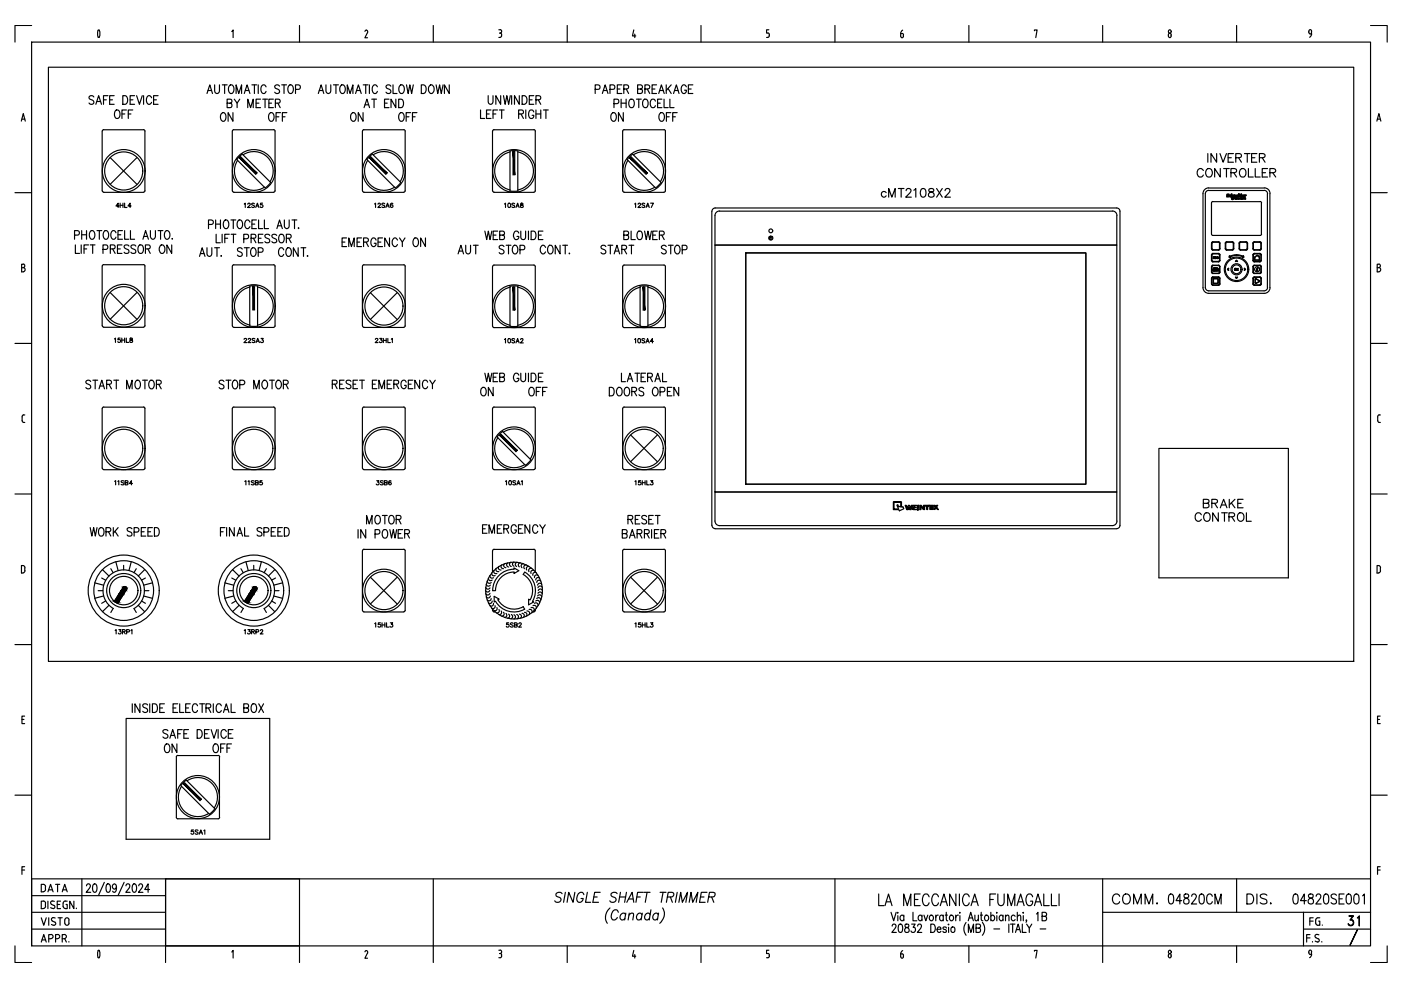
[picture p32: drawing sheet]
<svg xmlns="http://www.w3.org/2000/svg" width="297mm" height="210mm" viewBox="0 0 297 210" stroke-linecap="round" stroke-linejoin="round" font-family="sans-serif">
<g fill="none" stroke="#000" stroke-width=".25">
<path d="M6.7 8.9h283.9v191.7h-283.9zM6.7 5.4h-3.5v3.5M10.3 14.3h276.7v125.9h-276.7zM20.8 6.4h.3M20.8 7.8h.3M20.8 6.4l-.1 .7 .1 .8M21.1 6.4l.1 .7-.1 .8M35.1 5.4v3.5M43.9 19.8l.6-1.8 .5 1.8M44.1 19.2h.7M45.5 18v1.3a.51 .51 0 0 0 .5 .5 .51 .51 0 0 0 .5-.5v-1.3M47.1 18h1.1"/>
<path d="M47.6 18v1.8M48.7 18.1l.2-.1a.97 .97 0 0 1 .8 .7 .97 .97 0 0 1-.4 1l-.1 .1a.99 .99 0 0 1-.8-.7 .99 .99 0 0 1 .3-1zM49.1 6.7l.3-.4v1.7M50.1 19.8v-1.8l.5 1.8 .6-1.8v1.8M51.8 19.8l.6-1.8 .6 1.8M52 19.2h.7M53.4 18h1M53.9 18v1.8M54.8 18v1.8M56.4 18.4a.56 .56 0 0 0-.7-.4 .56 .56 0 0 0-.4 .7v.4a.56 .56 0 0 0 .4 .7 .56 .56 0 0 0 .7-.4M59.3 18.3a.5 .5 0 0 0-.7-.3 .5 .5 0 0 0-.3 .6l.9 .5a.44 .44 0 0 1-.3 .7h-.3l-.4-.3M59.7 18h1"/>
<path d="M60.2 18v1.8M61.3 18.1l.2-.1a.98 .98 0 0 1 .8 .7 .98 .98 0 0 1-.4 1l-.1 .1a.99 .99 0 0 1-.8-.7 .99 .99 0 0 1 .3-1zM62.7 18.9h.6a.48 .48 0 0 0 .4-.4 .48 .48 0 0 0-.4-.5h-.6v1.8M63.5 5.4v3.5M67.5 19.8l.6-1.8 .6 1.8M67.7 19.2h.7M69.1 18v1.3a.51 .51 0 0 0 .5 .5 .51 .51 0 0 0 .5-.5v-1.3M70.7 18h1.1M71.2 18v1.8M72.3 18.1l.2-.1a.97 .97 0 0 1 .8 .7 .97 .97 0 0 1-.4 1l-.1 .1a.99 .99 0 0 1-.8-.7 .99 .99 0 0 1 .3-1zM73.6 19.8v-1.8l.6 1.8 .6-1.8v1.8M75.4 19.8l.6-1.8 .6 1.8"/>
<path d="M75.6 19.2h.7M77 18h1M77.4 6.7l.3-.3a.38 .38 0 0 1 .2 .6l-.5 1h.5M77.5 18v1.8M78.3 18v1.8M80 18.4a.56 .56 0 0 0-.7-.4 .56 .56 0 0 0-.4 .7v.4a.56 .56 0 0 0 .4 .7 .56 .56 0 0 0 .7-.4M82.9 18.3a.58 .58 0 0 0-1.1 0l.2 .4 .8 .4a.44 .44 0 0 1-.3 .7h-.3l-.4-.3M83.3 18v1.8h.9M84.8 18.1l.2-.1a.97 .97 0 0 1 .8 .7 .97 .97 0 0 1-.4 1l-.1 .1a.99 .99 0 0 1-.8-.7 .99 .99 0 0 1 .3-1zM86.2 18l.3 1.8 .4-1.8 .4 1.8 .3-1.8M89.3 18a.97 .97 0 0 1 1.1 .6 .97 .97 0 0 1-.3 1.1l-.8 .1zM91.2 18.1l.1-.1a.93 .93 0 0 1 .8 .9 .93 .93 0 0 1-.8 .9 1.13 1.13 0 0 1-.1-1.7z"/>
<path d="M91.9 5.4v3.5M92.5 18l.3 1.8 .4-1.8 .4 1.8 .3-1.8M95.3 18v1.8l-1.1-1.8v1.8M105.8 6.3h.2M105.8 7.9h.2M105.9 7h.1M106.1 6.3l.3 .3-.3 .4M106.1 7l.3 .4M106.3 7.4v.1M106.4 7.5l-.3 .4M120.3 5.4v3.5M126.2 18.9h.6a.48 .48 0 0 0 .4-.4 .48 .48 0 0 0-.4-.5h-.6v1.8"/>
<path d="M127.7 19.8l.6-1.8 .6 1.8M128 19.2h.7M129.3 18.9h.9l.2-.3-.1-.4-.3-.2h-.7v1.8M130.9 18.9h.5M131.8 18h-.9v1.8h.9M132.3 18.9l.8-.1 .2-.3-.1-.3-.3-.2h-.6v1.8M132.8 18.9l.5 .9M134.4 6.3l-.3 1.3h.7M134.6 7.2v.8M135.2 18.9l.9-.1 .1-.3-.1-.3-.2-.2h-.7v1.8h.7l.2-.2 .1-.4-.3-.3M136.7 18.9l.9-.1 .2-.3-.1-.3-.3-.2h-.7v1.8M137.2 18.9l.6 .9"/>
<path d="M138.3 18.9h.6M139.2 18h-.9v1.8h.9M139.7 19.8l.5-1.8 .6 1.8M139.9 19.2h.7M141.3 18v1.8M141.6 18.8l.7 1M142.3 18l-1 1.2M142.8 19.8l.6-1.8 .6 1.8M143 19.2h.8M145.5 18.4a.56 .56 0 0 0-.7-.4 .56 .56 0 0 0-.4 .7v.4a.57 .57 0 0 0 .6 .7 .57 .57 0 0 0 .5-.7h-.4M145.9 18.9h.6M146.9 18h-1v1.8h1"/>
<path d="M148.6 5.4v3.5M162.5 7.9h.3M163 6.3h-.5v.7h.5l.1 .4M163.1 7.4v.1M163.1 7.5l-.3 .4M177 5.4v3.5M191 7.1l.1 .9h.3l.2-.4M191 7.1h.4l.2 .3M191.4 6.4l-.4 .7M191.5 7.5v.2M205.4 5.4v3.5M219.3 6.5v-.2h.6l-.3 1.7"/>
<path d="M233.8 5.4v3.5M247.7 7.4l.3-.4 .3 .4M247.7 7.6l.3 .4 .3-.4M247.7 7.4v.2M248.3 7.4v.2M262.2 5.4v3.5M277.5 6.7l.1 .4 .5 .1M277.5 6.6l.3-.3 .3 .3M278.1 6.7v.5M278.1 7.1l-.2 .6-.2 .2M290.6 5.4h3.5v3.5M4.5 25.7l.4-1.6 .5 1.6"/>
<path d="M4.7 25.3h.6M19.9 20.6a.58 .58 0 0 0-1 0l.1 .4 .8 .4a.44 .44 0 0 1-.3 .7h-.3l-.3-.3M20.3 22.1l.6-1.8 .6 1.8M20.6 21.5h.7M21.9 21.2h.6M22 27.5h8.4M22 27.5l-.3 .3v12.6l.3 .4 8.4-.1 .3-.1v-12.8l-.3-.3M22.9 20.3h-1v1.8M23.2 21.2h.6M23.4 33.4l5.6 5.7M24.2 20.3h-1v1.8h1M24.6 23.4a.61 .61 0 0 1 .6 0 .61 .61 0 0 1 .2 .6v.4a.59 .59 0 0 1-.5 .7 .59 .59 0 0 1-.6-.7v-.7z"/>
<path d="M25.9 24.2h.6M26 20.3a.98 .98 0 0 1 1.1 .6 .98 .98 0 0 1-.3 1.1l-.8 .1zM26.8 23.3h-.9v1.8M27.2 24.2h.6M27.6 21.2h.6M28.2 23.3h-1v1.8M28.5 20.3h-.9v1.8h.9M29 20.3l.6 1.8 .6-1.8M29 33.4l-5.6 5.7M30.4 20.3v1.8M32.1 20.7a.56 .56 0 0 0-.6-.4 .56 .56 0 0 0-.5 .7v.4a.56 .56 0 0 0 .4 .7 .56 .56 0 0 0 .7-.4M32.6 21.2h.6"/>
<path d="M33.5 20.3h-.9v1.8h.9M47.1 24l.1-.1a.98 .98 0 0 1 .8 .7 .98 .98 0 0 1-.4 1l-.1 .1a.97 .97 0 0 1-.8-.7 .97 .97 0 0 1 .4-1zM48.2 21.9l.8-.1 .2-.3-.2-.4-.8-.1v1.8h.6a.48 .48 0 0 0 .4-.5 .48 .48 0 0 0-.4-.4M49.2 27.8v12.7M49.4 23.9v1.8l-1-1.8v1.8M49.6 27.5h8.4M49.6 27.5l-.3 .3M49.7 21l.6 .9 .5-.9M50.2 33.8l6 6M50.3 21.9v.9M50.4 34a4.1 4.1 0 0 0 .5 5.2 4.1 4.1 0 0 0 5.2 .5M51.4 32.7l6 6"/>
<path d="M51.4 32.7l-1.2 1.1M51.5 32.8a4.1 4.1 0 0 1 5.2 .5 4.1 4.1 0 0 1 .5 5.2M52.5 22.8v-1.8l.6 1.8 .6-1.8v1.8M54.3 21.9h.6M55.2 21h-.9v1.8h.9M55.7 21h1M56.2 21v1.8M57 21.9h.6M57.2 24l.2-.1a.97 .97 0 0 1 .8 .7 .97 .97 0 0 1-.4 1l-.1 .1a.99 .99 0 0 1-.8-.7 .99 .99 0 0 1 .3-1zM57.4 38.7l-1.2 1.1M58 21h-1v1.8h1M58 27.5l.3 .3v12.7l-.3 .2"/>
<path d="M58.4 21.9l.9-.1 .1-.3-.1-.4-.9-.1v1.8M58.5 24.8h.6M58.9 21.9l.5 .9M59.5 23.9h-1v1.8M59.9 24.8h.5M60.8 23.9h-.9v1.8M74.5 24.2l.3-.3a.98 .98 0 0 1 .8 .7 .98 .98 0 0 1-.4 1l-.1 .1a.97 .97 0 0 1-.6-1.5zM77 23.9v1.8l-1-1.8v1.8M77.2 27.5h8.4M77.2 27.5l-.4 .3 .1 12.6 .3 .4 8.4-.1 .3-.1v-12.8l-.3-.3M77.2 22.8l.6-1.8 .6 1.8M77.4 22.2h.7"/>
<path d="M78 34a4.1 4.1 0 0 0 .5 5.2 4.1 4.1 0 0 0 5.2 .5M78.3 33.2l.7-.5 6 6-.5 .6-.7 .5-6-6zM78.8 21h1M79.1 32.8a4.1 4.1 0 0 1 5.2 .5 4.1 4.1 0 0 1 .5 5.2M79.3 21v1.8M81.5 21.9h.6M82.5 21h-1v1.8h1M83.9 21v1.8l-1-1.8v1.8M84.5 21a.97 .97 0 0 1 1.1 .6 .97 .97 0 0 1-.3 1.2h-.8zM84.8 24l.1-.1a.97 .97 0 0 1 .8 .7 .97 .97 0 0 1-.3 1l-.1 .1a.99 .99 0 0 1-.8-.7 .99 .99 0 0 1 .3-1zM86.1 24.8h.6M87.1 23.9h-1v1.8"/>
<path d="M87.5 24.8h.5M88.4 23.9h-.9v1.8M101.9 23.3v1.8h.9M103.2 24.2h.5M103.5 20.3v1.3a.51 .51 0 0 0 .5 .5 .51 .51 0 0 0 .5-.5v-1.3M104.1 23.3h-.9v1.8h.9M104.4 27.8v12.7M104.5 24.2h.6M104.7 27.5h8.5M104.8 27.5l-.3 .3M105.5 23.3h-1v1.8M105.9 23.3h1"/>
<path d="M106.2 20.3v1.8l-1.1-1.8v1.8M106.4 23.3v1.8M106.8 20.3l.3 1.8 .4-1.8 .3 1.8 .4-1.8M108.1 32v8.5M108.2 32h1.6M108.2 32.2a4.1 4.1 0 0 0-3.3 4 4.1 4.1 0 0 0 3.3 4.1M108.5 20.3v1.8M109.8 32v8.5M109.8 32.2a4.1 4.1 0 0 1 3.3 4 4.1 4.1 0 0 1-3.3 4.1M110 24.2l.8-.1 .2-.3-.2-.4-.8-.1v1.8M110.1 20.3v1.8l-1-1.8v1.8M110.5 24.2l.5 .9"/>
<path d="M110.7 20.3a.93 .93 0 0 1 1 .9 .93 .93 0 0 1-1 .9zM111.5 23.3v1.8M112.2 21.2h.6M113.2 23.7a.56 .56 0 0 0-.7-.4 .56 .56 0 0 0-.4 .7v.4a.56 .56 0 0 0 .5 .7 .56 .56 0 0 0 .6-.7h-.4M113.2 20.3h-1v1.8h1M113.2 27.5l.3 .3-.1 12.8-.2 .1-8.5 .1-.2-.4M113.6 21.2l.9-.1 .2-.3-.1-.3-.3-.2h-.7v1.8M113.6 24.2h1.1M113.6 23.3v1.8M114.1 21.2l.6 .9M114.7 23.3v1.8M115.2 23.3h1"/>
<path d="M115.7 23.3v1.8M129.6 24.2l.4-.3a.98 .98 0 0 1 .7 .7 .98 .98 0 0 1-.3 1l-.2 .1a.97 .97 0 0 1-.6-1.5zM130.2 22l.9-.1 .1-.3-.1-.5-.9-.1v1.8M131.7 21.9h1.1M131.7 21v1.8M132.2 23.9v1.8l-1.1-1.8v1.8M132.3 27.5h8.5M132.3 27.5l-.3 .3v12.6l.3 .4 8.5-.1 .2-.1 .1-12.8-.3-.3M132.8 21v1.8M133.1 34a4.1 4.1 0 0 0 .6 5.2 4.1 4.1 0 0 0 5.1 .5M133.6 21.1a.59 .59 0 0 1 .6 0 .59 .59 0 0 1 .3 .6v.5a.59 .59 0 0 1-.6 .6 .59 .59 0 0 1-.6-.6v-.5zM134.1 32.7l6.1 6-.6 .6-.6 .5-6-6"/>
<path d="M134.2 32.7l-1.2 1.1M134.3 32.8a4.1 4.1 0 0 1 5.2 .5 4.1 4.1 0 0 1 .5 5.2M134.9 21h1.1M135.4 21v1.8M136.4 21.3a.56 .56 0 0 1 .7-.2 .56 .56 0 0 1 .3 .6v.5a.59 .59 0 0 1-.6 .6 .59 .59 0 0 1-.6-.6zM139 21.4a.56 .56 0 0 0-.7-.4 .56 .56 0 0 0-.4 .7v.5a.56 .56 0 0 0 .4 .6 .56 .56 0 0 0 .7-.4M139.4 21.9h.6M140 24l.1-.1a.97 .97 0 0 1 .8 .7 .97 .97 0 0 1-.3 1l-.2 .1a.99 .99 0 0 1-.7-.7 .99 .99 0 0 1 .3-1zM140.3 21h-.9v1.8h.9M140.8 21v1.8h.9M141.3 24.8h.6M142 21v1.8h.9"/>
<path d="M142.2 23.9h-.9v1.8M142.6 24.8h.6M143.6 23.9h-1v1.8M190.5 40h1.2M191.1 40v1.8M198.6 40l1.2 1.8M199.8 40l-1.2 1.8M255.1 36.2a.67 .67 0 0 0-.7-.5 .67 .67 0 0 0-.6 .7v.5a.67 .67 0 0 0 .6 .6 .67 .67 0 0 0 .7-.4M255.8 36a.8 .8 0 0 1 1.1 0 .8 .8 0 0 1 0 1.1 .67 .67 0 0 1-.7 .4 .67 .67 0 0 1-.6-.6zM256.1 32.6v1.8M256.3 39.9h11.7M256.3 39.8a1.22 1.22 0 0 0-1.2 1.2"/>
<path d="M258 32.6v1.8l-1.2-1.8v1.8M258.7 32.6l.6 1.8 .7-1.8M258.7 35.7v1.8l-1.2-1.8v1.8M259.4 35.7h1.2M260 35.7v1.8M260.4 33.4h.7M261 36.6l1-.1 .2-.2-.1-.4-.3-.2h-.8v1.8M261.5 32.6h-1.1v1.8h1.1M261.6 36.6l.6 .9M262 33.4l1.1-.1 .1-.2-.1-.4-.3-.1h-.8v1.8M262.6 33.4l.6 1M263 36a.75 .75 0 0 1 .9-.1 .75 .75 0 0 1 .3 1 .69 .69 0 0 1-.7 .7 .69 .69 0 0 1-.7-.7z"/>
<path d="M263.8 32.6h1.2M264.4 32.6v1.8M264.7 35.7v1.8h1M265.4 33.4h.7M266.1 35.7v1.8h1.1M266.5 32.6h-1.1v1.8h1.1M267 33.4l1-.1 .2-.2-.1-.4-.3-.1h-.8v1.8M267.6 33.4l.6 1M267.6 36.6h.7M268.1 39.8a1.22 1.22 0 0 1 1.2 1.2M268.7 35.7h-1.1v1.8h1.1M269.2 36.6l1.1-.1 .2-.4-.5-.4h-.8v1.8"/>
<path d="M269.8 36.6l.7 .9M291.9 25.7l.4-1.6 .5 1.6M292 25.3h.6M3.2 40.9h3.5M4.6 56.8h.3M4.9 56h-.3v1.6h.3M5 56l.3 .4-.3 .3a.45 .45 0 0 1 .3 .5 .45 .45 0 0 1-.3 .4M15.8 49.8h.6a.48 .48 0 0 0 .4-.4 .48 .48 0 0 0-.4-.5h-.6v1.8M16 51.9v1.8h.9M17.2 51.9v1.8M17.3 48.9v1.8M17.3 49.8h1"/>
<path d="M17.8 52.8h.6M18.3 48.9v1.8M18.8 51.9h-1v1.8M19.1 51.9h1M19.2 49l.2-.1a.99 .99 0 0 1 .7 .7 .99 .99 0 0 1-.3 1l-.1 .1a.99 .99 0 0 1-.8-.7 .99 .99 0 0 1 .3-1zM19.6 51.9v1.8M20.6 48.9h1M21.1 48.9v1.8M21.8 52.9h.7l.3-.2 .1-.4-.2-.3-.9-.1v1.8M22 56.1h8.4M22 56.1l-.3 .3v12.7l.3 .3M22.2 49l.1-.1a.99 .99 0 0 1 .8 .7 .99 .99 0 0 1-.3 1l-.2 .1a.99 .99 0 0 1-.8-.7 .99 .99 0 0 1 .4-1z"/>
<path d="M23.4 52.8l.9-.1 .1-.3-.1-.4-.9-.1v1.8M23.9 52.8l.5 .9M24.6 49.4a.56 .56 0 0 0-.7-.5 .56 .56 0 0 0-.4 .7v.4a.56 .56 0 0 0 .4 .7 .56 .56 0 0 0 .7-.4M24.9 52.8h.6M25 49.8h.6M25.3 43.7h-.7l.4-.6v.9M25.5 43.1v.9M25.5 43.5h.6M25.9 51.9h-1v1.8h1M26 48.9h-1v1.8h1M26.1 43.1v.9M26.4 48.9v1.8h.9"/>
<path d="M26.4 43.1v.9h.5M27.3 52.2a.51 .51 0 0 0-.6-.3 .51 .51 0 0 0-.3 .6l.8 .5 .1 .5a.63 .63 0 0 1-1 0M27.7 48.9v1.8h.8M27.8 43.7h-.7l.5-.6v.9M28.8 52.2a.51 .51 0 0 0-.6-.3 .51 .51 0 0 0-.4 .6l.8 .5 .2 .5a.62 .62 0 0 1-1 0M29.5 52a.59 .59 0 0 1 .7 0 .59 .59 0 0 1 .2 .6v.5a.59 .59 0 0 1-.6 .6 .59 .59 0 0 1-.6-.6v-.5zM30.3 50.7l.6-1.8 .6 1.8M30.4 56.1l.3 .3v12.7l-.3 .3M30.5 50.1h.8M30.8 52.8l.9-.1 .2-.3-.2-.4-.9-.1v1.8M31.4 52.8l.5 .9M31.9 48.9l.1 1.5a.5 .5 0 0 0 .6 .3 .5 .5 0 0 0 .3-.5v-1.3"/>
<path d="M33.5 48.9h1M34 48.9v1.8M34.1 52l.1-.1a.91 .91 0 0 1 .8 .9 .91 .91 0 0 1-.8 .9 1.11 1.11 0 0 1-.1-1.7zM35.1 49l.2-.1a.93 .93 0 0 1 .7 .9 .93 .93 0 0 1-.7 .9 1.2 1.2 0 0 1-.2-1.7zM36.4 51.9v1.8l-1-1.8v1.8M36.5 50.6v.1l.1-.1M42.3 54.4l.6-1.9 .6 1.9M42.5 53.8h.8M43.9 52.5v1.3a.51 .51 0 0 0 .5 .6 .51 .51 0 0 0 .5-.6v-1.3M44.2 47.6l.8-.1 .2-.2v-.5l-.4-.2h-.6v1.9M45.5 52.5h1M45.7 46.6v1.9"/>
<path d="M45.7 47.5h1M45.8 49.7v1.8h.9M46 52.5v1.9M46.7 46.6v1.9M46.9 54.2v.2l.1-.1M47.1 49.7v1.8M47.6 46.7l.2-.1a.99 .99 0 0 1 .7 .8 .99 .99 0 0 1-.3 1l-.1 .1a.97 .97 0 0 1-.8-.7 .97 .97 0 0 1 .3-1.1zM47.7 50.5h.6M48.6 49.7h-.9v1.8M49 46.6h1M49 49.7h1M49.2 56.4v12.7"/>
<path d="M49.3 40.4l.3 .3 8.4 .1M49.5 46.6v1.9M49.5 49.7v1.8M49.6 56.2h8.4M49.6 56.1l-.3 .3M50.6 46.7l.1-.1a.99 .99 0 0 1 .8 .8 .99 .99 0 0 1-.3 1l-.2 .1a.97 .97 0 0 1-.8-.7 .97 .97 0 0 1 .4-1.1zM51.4 52.8a.58 .58 0 0 0-1.1 0l.2 .4 .8 .5a.44 .44 0 0 1-.3 .7h-.3l-.4-.3M51.7 50.6h.7l.2-.2 .1-.4-.1-.3h-.9v1.8M51.8 43.3l.2-.2v.9M51.8 52.5h1M52.3 52.5v1.9M52.5 43.3l.2-.2 .3 .1v.2l-.5 .6h.6"/>
<path d="M53 47.1a.56 .56 0 0 0-.7-.5 .56 .56 0 0 0-.4 .7v.5a.56 .56 0 0 0 .4 .7 .56 .56 0 0 0 .7-.5M53.2 50.5l.9-.1 .2-.2-.2-.5h-.9v1.8M53.4 52.6l.2-.1a.99 .99 0 0 1 .7 .7 .99 .99 0 0 1-.3 1.1l-.1 .1a.97 .97 0 0 1-.8-.7 .97 .97 0 0 1 .3-1.1zM53.4 47.5h.6M53.7 50.5l.6 1M53.9 43.2l-.2-.1-.4 .1 .6 .4v.4l-.6-.1M54.2 44l.4-.9 .3 .9M54.3 43.7h.5M54.4 46.6h-1v1.9h1M54.8 53.5l.8-.1 .2-.2-.1-.5-.3-.2h-.6v1.9M54.8 50.5h.6M54.8 46.6v1.9h.9"/>
<path d="M55.7 43.1h-.5v.4a.32 .32 0 0 1 .5-.1 .32 .32 0 0 1-.1 .5 .32 .32 0 0 1-.4-.1M55.7 49.7h-.9v1.8h.9M56.1 46.6v1.9h.8M57.2 49.9a.55 .55 0 0 0-.6-.3 .55 .55 0 0 0-.4 .5l.2 .3 .6 .3 .2 .5a.62 .62 0 0 1-1 0M58 56.1l.3 .3v12.7M58.7 49.9a.51 .51 0 0 0-.7-.2 .51 .51 0 0 0-.3 .6l.8 .4a.43 .43 0 0 1 .2 .5 .43 .43 0 0 1-.4 .3l-.5-.1-.2-.2M58.7 48.5l.6-1.9 .6 1.9M58.9 47.9h.8M59.4 49.7a.59 .59 0 0 1 .6 .1 .59 .59 0 0 1 .3 .5v.5a.59 .59 0 0 1-.6 .7 .59 .59 0 0 1-.6-.7v-.5zM60.1 53a.52 .52 0 0 0-.8-.4 1.2 1.2 0 0 0 .2 1.8h.3l.3-.5M60.3 46.6l.1 1.6a.5 .5 0 0 0 .5 .3 .5 .5 0 0 0 .4-.6v-1.3M60.7 50.5l.9-.1 .1-.2-.1-.5h-.9v1.8"/>
<path d="M60.9 52.6l.1-.1a.93 .93 0 0 1 .8 .9 .93 .93 0 0 1-.8 1 1.2 1.2 0 0 1-.1-1.8zM61.2 50.5l.5 1M61.9 46.6h1M62.4 46.6v1.9M63.2 52.5v1.9l-1-1.9v1.9M63.3 48.3v.2l.1-.1M63.8 52.5h1M64.3 52.5v1.9M65.2 54.2v.2l.1-.1M72.5 51.3h.6M73.5 50.4h-1v1.9h1M73.9 52.3v-1.9l.6 1.9 .6-1.9v1.9"/>
<path d="M75.7 51.3h.6M76.7 50.4h-1v1.9h1M77.1 51.3l.9-.1 .1-.2-.1-.4-.2-.2h-.7v1.9M77.2 56.2h8.4M77.2 56.1l-.3 .3-.1 12.7M77.6 51.3l.5 1M79.4 43.3l.2-.2v.9M79.7 50.9a.56 .56 0 0 0-.7-.5 .56 .56 0 0 0-.4 .8v.4a.57 .57 0 0 0 .6 .7 .57 .57 0 0 0 .5-.7h-.4M80.2 43.3a.24 .24 0 0 1 .3-.2 .24 .24 0 0 1 .1 .3l-.5 .6h.6M80.2 51.3h.6M81.1 50.4h-.9v1.9h.9M81.6 43.2l-.2-.1-.4 .1v.2l.5 .2v.4l-.5-.1"/>
<path d="M81.8 44l.4-.9 .3 .9M82 43.7h.4M82.6 50.4v1.9l-1-1.9v1.9M83.3 43.2v-.1a.41 .41 0 0 0-.5 .4 .41 .41 0 0 0 .4 .5 .28 .28 0 0 0 0-.5 .28 .28 0 0 0-.4 .2M84.3 50.9a.58 .58 0 0 0-.7-.4 .58 .58 0 0 0-.5 .7v.4a.58 .58 0 0 0 .5 .7 .58 .58 0 0 0 .7-.4M84.7 50.4l.6 .9 .6-.9M85.3 51.3v1M85.6 56.1l.3 .3v12.7M87.8 50.6l.2-.2a.99 .99 0 0 1 .8 .8 .99 .99 0 0 1-.4 1l-.1 .1a.97 .97 0 0 1-.8-.7 .97 .97 0 0 1 .3-1zM90.2 50.4v1.9l-1-1.9v1.9M97.1 53.8l.6-1.8 .6 1.8M97.3 53.2h.8"/>
<path d="M98.7 52v1.3a.51 .51 0 0 0 .6 .5 .51 .51 0 0 0 .5-.5v-1.3M100.4 52h1M100.9 52v1.8M102.8 49l.4 1.8 .3-1.8 .4 1.8 .4-1.8M104.4 56.5v12.7M104.5 56.5l.2-.3h8.5l.2 .1 .1 12.9-.3 .3h-8.5l-.2-.3M104.6 49.8h.6M105.5 49h-.9v1.8h.9M105.9 49.8h.9l.2-.3-.2-.4-.9-.1v1.8l.9-.1 .2-.5-.4-.4M106.9 52.3a.51 .51 0 0 0-.7-.3 .51 .51 0 0 0-.3 .6l.9 .5a.44 .44 0 0 1-.3 .7h-.3l-.4-.2M107 43.3l.2-.2v.9M107.3 52h1"/>
<path d="M107.7 43.3l.1-.2a.41 .41 0 0 1 .5 .5 .41 .41 0 0 1-.5 .4zM107.8 52v1.8M108.2 40.5h1.6M108.9 52.1l.2-.1a.99 .99 0 0 1 .7 .7 .99 .99 0 0 1-.3 1l-.1 .1a.97 .97 0 0 1-.8-.7 .97 .97 0 0 1 .3-1zM109.1 43.2l-.2-.1-.4 .1 .6 .4-.1 .4-.5-.1M109.4 44l.3-.9 .4 .9M109.5 43.7h.5M110 49.4a.58 .58 0 0 0-.7-.4 .58 .58 0 0 0-.4 .7v.4a.57 .57 0 0 0 .5 .7 .57 .57 0 0 0 .6-.7h-.4M110.2 53l.9-.1 .2-.3-.1-.4-.3-.2h-.7v1.8M110.4 49v1.3a.51 .51 0 0 0 .5 .5 .51 .51 0 0 0 .5-.5v-1.3M110.4 43.1v.2a.46 .46 0 0 1 .4 .7h-.4a.37 .37 0 0 1 0-.5 .37 .37 0 0 1 .4-.1l-.1-.3zM112 49v1.8"/>
<path d="M112.6 49a.97 .97 0 0 1 1 .6 .97 .97 0 0 1-.3 1.1l-.7 .1zM114.2 49.8h.6M115.1 49h-.9v1.8h.9M115.7 52.5a.58 .58 0 0 0-.7-.5 .58 .58 0 0 0-.5 .7v.4a.58 .58 0 0 0 .5 .7 .58 .58 0 0 0 .7-.4M116.4 52.1l.1-.1a.99 .99 0 0 1 .8 .7 .99 .99 0 0 1-.3 1l-.2 .1a.97 .97 0 0 1-.8-.7 .97 .97 0 0 1 .4-1zM118.7 52v1.8l-1-1.8v1.8M119.3 52h1M119.8 52v1.8M120.7 53.7v.1l.1-.1M128.4 52.3a.58 .58 0 0 0-1 0l.2 .4 .8 .4a.44 .44 0 0 1-.3 .7h-.3l-.4-.2M128.9 52h1M129.4 52v1.8"/>
<path d="M130.2 53.8l.6-1.8 .6 1.8M130.4 53.2h.8M131.8 52.9l.9-.1 .2-.3-.1-.3-.3-.2h-.7v1.8M132.1 56.3l.2-.1h8.5l.2 .1 .1 12.9-.2 .2-8.6 .1-.2-.2zM132.3 49.8h.8l.2-.3-.2-.4-.8-.1v1.8l.8-.1 .2-.5-.4-.4M132.3 52.9l.6 .9M133.4 52h1M133.8 49v1.8h.9M133.9 52v1.8M134.5 43.3l.3-.2v.9M135.3 43.3l.2-.2 .3 .1v.2l-.5 .6h.6M135.3 49.1l.2-.1a.97 .97 0 0 1 .8 .7 .97 .97 0 0 1-.4 1l-.1 .1a.97 .97 0 0 1-.8-.7 .97 .97 0 0 1 .3-1z"/>
<path d="M136.7 49l.3 1.8 .4-1.8 .4 1.8 .3-1.8M136.7 43.2l-.2-.1-.4 .1 .6 .4-.1 .4-.5-.1M137 44l.3-.9 .4 .9M137.1 43.7h.4M137.9 43.1h.6l-.4 .9M138.4 49.8h.6M139.3 49h-.9v1.8h.9M139.8 49.8h.9l.1-.3-.1-.4-.9-.1v1.8M140.3 49.8l.5 1M141.3 52.3a.51 .51 0 0 0-.7-.3 .51 .51 0 0 0-.3 .6l.9 .5a.44 .44 0 0 1-.3 .7h-.3l-.4-.2M141.7 52h1M142.2 52v1.8"/>
<path d="M143.2 52.3l.3-.3a.99 .99 0 0 1 .7 .7 .99 .99 0 0 1-.3 1l-.1 .1a.95 .95 0 0 1-.6-1.5zM144.6 53l.9-.1 .2-.3-.1-.4-.3-.2h-.7v1.8M150.9 44.8v66.6M151 44.8a.69 .69 0 0 1 .6-.7h85.2a.69 .69 0 0 1 .7 .7v66.6a.69 .69 0 0 1-.7 .7M151.6 52h85.2v52.3h-85.2zM151.6 45.7v6.3h85.2v-6.3M152.5 44.8h83.3M152.6 44.7a.97 .97 0 0 0-1 1M158.1 53.6h72.1v49.1h-72.1zM163.1 50.1a.44 .44 0 0 0 0 .7 .44 .44 0 0 0 .6 0 .44 .44 0 0 0 0-.7M163.2 50.1l-.1 .5 .3 .2 .3-.2v-.5M163.3 50.4l.1-.4 .1 .4"/>
<path d="M163.4 50.4h.1M187.9 40.9a.57 .57 0 0 0-.9-.1 .57 .57 0 0 0 0 .8 .57 .57 0 0 0 .9-.1M188.4 41.8v-1.8l.7 1.8 .7-1.8v1.8M192.1 40.4l.3-.4h.4l.3 .3-.2 .6-.9 .9h1.2M193.7 40.3l.5-.3v1.8M195.4 40.1a.57 .57 0 0 1 .9 .2 1.25 1.25 0 0 1-.5 1.5h-.1a1.16 1.16 0 0 1-.3-1.7zM197 40.1l-.1 .3 .3 .3a.63 .63 0 0 1 .7 .2 .63 .63 0 0 1 0 .8l-.3 .1a.61 .61 0 0 1-.7-.3 .87 .87 0 0 1 1-.9l.1-.3a.65 .65 0 0 0-1-.2zM200.4 40.4l.3-.4h.4l.3 .3-.2 .6-.9 .9h1.2M235.8 44.7a.97 .97 0 0 1 1 1M255.1 41.1v19.9M256.3 40.4h11.7M256.3 40.4a.72 .72 0 0 0-.7 .7v19.8a.72 .72 0 0 0 .7 .8h11.7"/>
<path d="M256.9 57.7l.2 .3M256.9 55.2l.2 .3M256.9 52.7l.2 .3M256.9 51.5v1.2M256.9 54v1.2M256.9 56.5v1.2M256.9 59v1.2M256.9 59h.1M256.9 57.7h.1M256.9 56.5h.1M256.9 55.2h.1M256.9 54h.1"/>
<path d="M256.9 52.7h.1M256.9 51.5h.1M257 55.2l.1 .2M257 52.7l.1 .3M257 57.7l.1 .2M257 51.5v1.2M257 54v1.2M257 56.5v1.2M257 59v1.2M257.1 58.7l-.2 .3M257.1 56.2l-.2 .3M257.1 53.7l-.2 .3"/>
<path d="M257.1 51.3l-.2 .2M257.1 53.8l-.1 .2M257.1 51.4l-.1 .1M257.1 56.3l-.1 .2M257.1 58.8l-.1 .2M257.1 53.7h1.3M257.1 51.3v.1M257.1 53h.1M257.1 53.7v.1M257.1 55.4v.1M257.1 56.2v.1M257.1 57.9v.1"/>
<path d="M257.1 58.7v.1M257.1 58.8h1.3M257.1 58.7h1.3M257.1 58h1.3M257.1 57.9h1.3M257.1 56.3h1.3M257.1 56.2h1.3M257.1 55.5h1.3M257.1 55.4h1.3M257.1 53.8h1.3M257.1 53h1.3M257.1 51.4h1.3"/>
<path d="M257.1 51.3h1.3M257.1 49.9h10.1M257.1 42.8h10.1M257.2 42.7l-.3 .3v6.6l.3 .3M257.2 57.4h.1M257.2 57.1h1.1zM257.2 59.2v.8l.2 .1M257.2 57.3v.1M257.2 57.3h.1M257.2 57.3l.1 .1M257.2 57.2l-.1 .2M257.2 56.8l.2 .2h-.2z"/>
<path d="M257.3 57.2h.1M257.3 57.4h.1M257.3 59.2l.1 .8M257.3 57.3h.1M257.3 54.6h.2h-.2M257.3 54.8v-.3l.2-.1-.3 .1v.3h.3M257.3 57.3v.1M257.4 59.1l.8 .1M257.4 57.3v.1M257.4 59.1h.7M257.4 59l-.2 .2M257.4 59.1l-.1 .1"/>
<path d="M257.4 57.3h.1M257.4 57.3l.1 .1h-.1M257.4 57.2v.1M257.4 57.2h.1M257.5 56.9v.1M257.5 56.8v.1M257.5 57h.1M257.5 57.2h.1M257.5 54.8h.1M257.5 56.9h.1M257.5 56.8h.1M257.6 57h-.1"/>
<path d="M257.6 56.8v.1M257.6 56.8h.1M257.6 56.9h.1M257.6 56.9v.1M257.6 57.2h.1M257.6 54.5h.3h-.2l.2 .3h-.3h.2zM257.6 57h.1M257.6 57.3v.1M257.7 57.4h.1M257.7 56.9l.1-.1-.1 .1 .1 .1h-.1zM257.7 57.3v.1M257.7 57.2v.1"/>
<path d="M257.8 57.3l.1 .1M257.8 57.3h.1M257.8 57.2v.1M257.9 57.2h.1M257.9 57.4h.1M257.9 57.2h-.1M257.9 57.3h.1M257.9 57h.1M257.9 56.8v.2M257.9 56.8h.1M258 57.3l-.1 .1M258 56.8h.1"/>
<path d="M258 54.5l.2-.1 .1 .2h-.3l.3 .2h-.3zM258 56.9h.1M258 57.2v.1M258 57.3h.1M258 56.8l.1 .2M258 57.4h.1M258 57.2h.1M258.1 57h.1M258.1 57.3v.1v-.1M258.1 56.8l.1 .2h-.1zM258.1 59l.2 .2M258.2 57.2h.1"/>
<path d="M258.2 57.2l-.2 .1M258.2 57.3l.2 .1-.1-.1M258.2 59.2v.8M258.2 60h-.8M258.3 57.3h.1M258.3 59.2v.9h-.9M258.3 57.2l-.1 .1M258.3 57.2h.1M258.4 58.7l.3 .3M258.4 56.2l.3 .3M258.4 53.7l.3 .3M258.4 51.3l.3 .2"/>
<path d="M258.4 53.8l.2 .2M258.4 51.4l.2 .1M258.4 56.3l.2 .2M258.4 58.8l.2 .2M258.4 51.3v.1M258.4 53h.1M258.4 53.7v.1M258.4 55.4v.1M258.4 56.2v.1M258.4 57.9v.1M258.4 58.7v.1M258.6 55.2l-.2 .2"/>
<path d="M258.6 52.7l-.2 .3M258.6 57.7l-.2 .2M258.6 51.5v1.2M258.6 54v1.2M258.6 56.5v1.2M258.6 59v1.2M258.6 59h.1M258.6 57.7h.1M258.6 56.5h.1M258.6 55.2h.1M258.6 54h.1M258.6 52.7h.1"/>
<path d="M258.6 51.5h.1M258.7 57.7l-.3 .3M258.7 55.2l-.3 .3M258.7 52.7l-.3 .3M258.7 51.5v1.2M258.7 54v1.2M258.7 56.5v1.2M258.7 59v1.2M259.8 52.7l.3 .3M259.8 51.5v1.2M259.8 52.7h.1M259.8 51.5h.1"/>
<path d="M259.9 52.7l.2 .3M259.9 51.5v1.2M260.1 51.3l-.3 .2M260.1 51.4l-.2 .1M260.1 51.3v.1M260.1 53h.1M260.1 53h1.2M260.1 51.4h1.2M260.1 51.3h1.2M260.1 41.2h.5l-.4 .1 .3 .2v.3l-.4-.1v-.1h.3l-.3-.2zM260.4 56.9l-.2 .2 .2 .2M260.4 56.9l.1 .1"/>
<path d="M260.5 57l-.1 .1 .1 .2M260.5 57.2l-.1 .1M260.6 54.5l.2 .1M260.6 54.3v.2M260.7 41.4l.3-.1-.3 .3 .3 .2-.4-.1zM260.7 54.3h.1M261.1 41.1h.1v.3h.3v.2l-.1 .1-.1-.3-.1 .4h-.1zM261.1 42h.1M261.2 42l.1-.1-.2 .2a.29 .29 0 0 0 .3 .2 .29 .29 0 0 0 .3-.2M261.2 41.8h.1M261.3 41.8l.2-.1 .2 .2h-.2M261.3 51.3l.3 .2"/>
<path d="M261.3 51.4l.2 .1M261.3 51.3v.1M261.3 53h.1M261.3 41.8l-.1 .1M261.5 52.7l-.2 .3M261.5 51.5v1.2M261.5 52.7h.1M261.5 51.5h.1M261.5 41.9h.1M261.5 41.9l-.1 .3h-.2l.2-.4 .2 .1M261.6 41.3l.4 .1v.4h-.1l-.1-.4-.1 .3-.1-.1zM261.6 52.7l-.3 .3"/>
<path d="M261.6 42.1h.1M261.6 41.9v.1M261.6 51.5v1.2M261.7 42l-.1 .1M261.7 42h.1M261.7 57a.2 .2 0 0 0 .2 .3 .2 .2 0 0 0 .2-.2M261.8 57.1v.1M261.8 57.2h.1M261.9 41.8h.2l-.2 .1v.3h.2h-.2zM261.9 57.2v.1M261.9 54v.2l-1.1 .3 .1 .1M261.9 57l-.1 .1"/>
<path d="M261.9 54l-1.2 .3M261.9 56.9l-.2 .1M261.9 56.9l.2 .2M261.9 56.9h.1M261.9 42h.2M262 57.2l-.1 .1M262 57.1v.2M262 58.8l.1 .1 .2-.1M262 56.9h.1M262 56.9l.1 .1M262 58.8l.2 .2M262 57v.1"/>
<path d="M262.1 42v.1M262.1 55.2l-.1 .2 .1-.1 .2 .2M262.1 41.4l.3-.1 .1 .4-.3 .1zM262.1 55.2h.1M262.2 56.9l.1 .2 .2-.2-.1 .2 .1 .2-.2-.2-.1 .2zM262.2 55.2l.1 .2M262.2 41.6h.3zM262.2 41.8l.1 .4zM262.3 41.4l.1 .1h-.2zM262.3 58.8l-.1 .2M262.4 54v.2l1.1 .3-.1 .1 .3-.1M262.4 42.1h.1"/>
<path d="M262.4 54l1.2 .4M262.5 42.1h.1zM262.5 42l.1 .2h-.2zM262.6 41.3l.1 .5zM262.7 52.7l.3 .3M262.7 51.5v1.2M262.7 52.7h.1M262.7 51.5h.1M262.8 42h.2l-.2 .1 .2 .1h-.2zM262.8 52.7l.2 .3M262.8 51.5v1.2M262.9 41.5l.2-.1v.3z"/>
<path d="M263 41.3l-.2 .2 .1 .3M263 41.3l.2-.2v.7h-.3M263 51.3l-.3 .2M263 51.4l-.2 .1M263 51.3v.1M263 53h.1M263 53h1.2M263 51.4h1.2M263 51.3h1.2M263 41.3h.1M263.1 42l.2 .2h-.2zM263.2 42h-.1"/>
<path d="M263.3 41.4l.4-.1 .1 .4-.3 .1zM263.4 42l.1 .2zM263.5 41.6h.3zM263.5 42.1l.1-.1-.1 .1M263.5 41.4l.2 .1h-.2zM263.6 54.4v-.2l.1 .3M263.8 41.9h.1M263.7 42l.1 .2zM263.7 54.5h.1M263.8 41.3l.4 .1-.1 .1-.1 .3h-.2zM263.9 56.9l.2 .2-.2 .2M263.9 56.9v.4"/>
<path d="M263.9 42h.2l-.2 .1 .2 .1h-.2zM264.2 51.3l.3 .2M264.2 51.4l.2 .1M264.2 51.3v.1M264.2 53h.1M264.4 52.7l-.2 .3M264.4 51.5v1.2M264.4 52.7h.1M264.4 51.5h.1M264.5 52.7l-.3 .3M264.5 51.5v1.2M265.6 57.7l.3 .3"/>
<path d="M265.6 55.2l.3 .3M265.6 52.7l.3 .3M265.6 51.5v1.2M265.6 54v1.2M265.6 56.5v1.2M265.6 59v1.2M265.6 59h.1M265.6 57.7h.1M265.6 56.5h.1M265.6 55.2h.1M265.6 54h.1M265.6 52.7h.1"/>
<path d="M265.6 51.5h.1M265.7 57.7l.2 .2M265.7 52.7l.2 .3M265.7 55.2l.2 .2M265.7 51.5v1.2M265.7 54v1.2M265.7 56.5v1.2M265.7 59v1.2M265.9 58.7l-.3 .3M265.9 56.2l-.3 .3M265.9 53.7l-.3 .3M265.9 51.3l-.3 .2"/>
<path d="M265.9 56.3l-.2 .2M265.9 51.4l-.2 .1M265.9 58.8l-.2 .2M265.9 53.8l-.2 .2M265.9 53.7h1.2M265.9 51.3v.1M265.9 53h.1M265.9 53.7v.1M265.9 55.4v.1M265.9 56.2v.1M265.9 57.9v.1M265.9 58.7v.1"/>
<path d="M265.9 58.8h1.2M265.9 58.7h1.2M265.9 58h1.2M265.9 57.9h1.2M265.9 56.3h1.2M265.9 56.2h1.2M265.9 55.5h1.2M265.9 55.4h1.2M265.9 53.8h1.2M265.9 53h1.2M265.9 51.4h1.2M265.9 51.3h1.2"/>
<path d="M266.1 59.2v.3l.1-.3M266.2 59.2l.1-.1 .8 .5-.8 .5M266.3 59.2l.7 .4-.7 .4-.2-.3v.3l.2 .1M266.3 59l-.2 .2M266.4 57.4v.1M266.4 57.1h.1M266.4 57v.1M266.5 57.1h.1M266.5 57.1l-.2 .3M266.5 57.4h.1M266.6 56.9l-.2 .1M266.6 57.4h.1"/>
<path d="M266.6 56.9l.1 .1M266.6 57.4h-.1M266.6 57l-.1 .4M266.6 57.4l-.2 .1M267 54.3l-.1 .1-.4-.2-.4 .3v.6h.9v-.6l.1 .6h-1.1v-.6l.5-.4 .4 .3v-.2v.2M267.1 58.7l.3 .3M267.1 56.2l.3 .3M267.1 53.7l.3 .3M267.1 51.3l.3 .2M267.1 56.3l.2 .2M267.1 51.4l.2 .1M267.1 58.8l.2 .2"/>
<path d="M267.1 53.8l.2 .2M267.1 51.3v.1M267.1 53h.1M267.1 53.7v.1M267.1 55.4v.1M267.1 56.2v.1M267.1 57.9v.1M267.1 58.7v.1M267.2 42.7l.2 .2 .1 6.7-.3 .3M267.3 55.2l-.2 .2M267.3 57.7l-.2 .2M267.3 52.7l-.2 .3"/>
<path d="M267.3 51.5v1.2M267.3 54v1.2M267.3 56.5v1.2M267.3 59v1.2M267.3 59h.1M267.3 57.7h.1M267.3 56.5h.1M267.3 55.2h.1M267.3 54h.1M267.3 52.7h.1M267.3 51.5h.1M267.4 57.7l-.3 .3"/>
<path d="M267.4 55.2l-.3 .3M267.4 52.7l-.3 .3M267.4 51.5v1.2M267.4 54v1.2M267.4 56.5v1.2M267.4 59v1.2M268 40.4a.67 .67 0 0 1 .7 .7v19.8a.72 .72 0 0 1-.7 .8M269.2 41.1v19.9M290.6 40.9h3.5M292 56.8h.3M292.3 56h-.3v1.6h.3M292.4 56l.3 .4-.3 .3a.45 .45 0 0 1 .3 .5 .45 .45 0 0 1-.3 .4"/>
<path d="M3.2 72.8h3.5M22 69.4h8.4M23.4 62l5.6 5.7M24.3 71.9l.2-.2v.9M25.5 71.7h-.5v.4a.32 .32 0 0 1 .5 0 .32 .32 0 0 1 0 .4 .32 .32 0 0 1-.5-.1M25.8 71.7v.9M25.8 72.1h.6M26.4 71.7v.9M26.8 71.7v.9h.5M27.6 71.7v.3l.5 .3a.3 .3 0 0 1-.3 .3 .3 .3 0 0 1-.3-.3l.6-.4-.1-.2zM29 62l-5.6 5.7M49.3 69.1l.3 .3"/>
<path d="M49.6 69.4h8.4M51.8 72l.1-.2h.3v.3l-.5 .5h.6M52.6 72l.2-.2 .3 .1-.1 .3-.4 .4h.6M53 60.7v8.4M53 69.1h1.6M53 60.7h1.6M53 60.9a4.1 4.1 0 0 0-3.3 4 4.1 4.1 0 0 0 3.3 4M54 71.9h-.6l.1 .2 .5 .3-.2 .2-.4-.1M54.3 72.6l.3-.8 .4 .8M54.4 72.4h.5M54.6 60.7v8.4M54.6 60.9a4.1 4.1 0 0 1 3.3 4 4.1 4.1 0 0 1-3.3 4"/>
<path d="M55.4 71.8h.4l-.2 .3a.31 .31 0 0 1 .2 .5 .31 .31 0 0 1-.6-.1M58.3 69.1l-.3 .3M76.9 69.1l.3 .3M77.2 69.4h8.4M78.5 62.1l5.7 5.6M79.6 72l.2-.2h.3v.3l-.5 .5h.6M80.5 71.8h.5l-.3 .3a.31 .31 0 0 1 .3 .2 .31 .31 0 0 1-.2 .4 .31 .31 0 0 1-.4-.2M81.3 71.8v.8M81.3 72.2h.6M81.9 71.8v.8M82.2 71.8v.8h.6M83 71.9l.2-.1v.8"/>
<path d="M84.2 62.1l-5.7 5.6M85.9 69.1l-.3 .3M102.8 79.1l.4 1.8 .3-1.8 .4 1.8 .4-1.8M104.6 80h.6M105.5 79.1h-.9v1.8h.9M105.9 80l.9-.1 .2-.3-.2-.4-.9-.1v1.8h.7l.3-.1 .1-.5-.4-.3M107 72l.2-.2v.9M107.8 71.8a.41 .41 0 0 1 .5 .4 .41 .41 0 0 1-.5 .4l-.1-.3zM108.1 60.7v8.5M108.2 69.2h1.6M108.2 60.7h1.6M108.2 60.9a4.1 4.1 0 0 0-3.3 4 4.1 4.1 0 0 0 3.3 4.1"/>
<path d="M109.1 71.9l-.2-.1-.4 .1 .6 .5v.2l-.2 .1-.4-.1M109.4 72.7l.3-.9 .4 .9M109.5 72.4h.5M109.8 60.7v8.5M109.8 60.9a4.1 4.1 0 0 1 3.3 4 4.1 4.1 0 0 1-3.3 4.1M110 79.6a.58 .58 0 0 0-.7-.5 .58 .58 0 0 0-.4 .7v.4a.58 .58 0 0 0 .5 .7 .58 .58 0 0 0 .6-.7h-.4M110.4 72l.2-.2 .3 .2-.6 .7h.6M110.4 79.1v1.3a.51 .51 0 0 0 .5 .5 .51 .51 0 0 0 .5-.5v-1.3M112 79.1v1.8M112.6 79.1a.95 .95 0 0 1 1 .6 .95 .95 0 0 1-.3 1.1l-.7 .1zM114.2 80h.6M115.1 79.1h-.9v1.8h.9"/>
<path d="M131.8 79.1v1.8h.8M134.5 72l.3-.2v.9M134.6 79.1h1M135.1 79.1v1.8M135.4 71.8a.45 .45 0 0 1 .5 .4 .45 .45 0 0 1-.3 .5l-.3-.2zM135.7 60.7v8.5M135.8 60.7h1.6v8.5h-1.6M135.8 60.9a4.1 4.1 0 0 0-3.3 4 4.1 4.1 0 0 0 3.3 4.1M135.9 80h.6M136.7 71.9l-.5-.1v.3l.5 .3v.2l-.2 .1-.4-.1M136.9 79.1h-1v1.8h1M136.9 72.7l.4-.9 .4 .9"/>
<path d="M137.1 72.4h.4M137.3 80l.9-.1 .1-.3-.1-.4-.9-.1v1.8M137.4 60.9a4.1 4.1 0 0 1 3.3 4 4.1 4.1 0 0 1-3.3 4.1M137.8 80l.5 .9M138.5 72.4h-.6l.4-.6v.9M140.5 79.1v1.8h.9M255.1 61a1.22 1.22 0 0 0 1.2 1.2h11.7a1.22 1.22 0 0 0 1.3-1.2M256.9 60.2l.2 .3M256.9 60.2h.1M257 60.2l.1 .2M257.1 60.4v.1M257.1 60.5h1.3"/>
<path d="M257.1 60.4h1.3M258.4 60.4v.1M258.6 60.2l-.2 .2M258.6 60.2h.1M258.7 60.2l-.3 .3M265.6 60.2l.3 .3M265.6 60.2h.1M265.7 60.2l.2 .2M265.9 60.4v.1M265.9 60.5h1.2M265.9 60.4h1.2M267.1 60.4v.1"/>
<path d="M267.3 60.2l-.2 .2M267.3 60.2h.1M267.4 60.2l-.3 .3M290.6 72.8h3.5M4.7 89.2a.42 .42 0 0 0 .6 .4M5 88h.3M5 87.9l-.3 .2v1.1M19.2 80.9a.5 .5 0 0 0-.6-.3 .5 .5 0 0 0-.3 .6l.9 .5a.44 .44 0 0 1-.3 .7h-.3l-.4-.2M19.7 80.6h1M20.2 80.6v1.8M21 82.4l.6-1.8 .6 1.8M21.2 81.8h.7"/>
<path d="M22 99.6h8.4M22 86.3h8.4M22 86.3l-.3 .3v12.7l.3 .3M22.6 81.5l.9-.1 .1-.3v-.3l-.4-.2h-.6v1.8M23.1 81.5l.5 .9M24.1 80.6h1.1M24.7 80.6v1.8M26.8 82.4v-1.8l.6 1.8 .6-1.8v1.8M28.9 80.7l.2-.1a.99 .99 0 0 1 .7 .7 .99 .99 0 0 1-.3 1l-.1 .1a.99 .99 0 0 1-.8-.7 .99 .99 0 0 1 .3-1zM30.2 80.6h1.1M30.4 86.3l.3 .3v12.7l-.3 .3M30.7 80.6v1.8"/>
<path d="M31.8 80.7l.2-.1a.99 .99 0 0 1 .7 .7 .99 .99 0 0 1-.3 1l-.1 .1a.99 .99 0 0 1-.8-.7 .99 .99 0 0 1 .3-1zM33.2 81.5l.8-.1 .2-.3-.1-.3-.3-.2h-.6v1.8M33.7 81.5l.5 .9M47.5 80.9a.58 .58 0 0 0-1 0l.1 .4 .8 .4a.44 .44 0 0 1-.3 .7h-.3l-.3-.2M47.9 80.6h1.1M48.4 80.6v1.8M49.2 86.6v12.7M49.3 99.3l.3 .3M49.5 80.7l.2-.1a.99 .99 0 0 1 .8 .7 .99 .99 0 0 1-.4 1l-.1 .1a.99 .99 0 0 1-.8-.7 .99 .99 0 0 1 .3-1zM49.6 99.6h8.4M49.6 86.3h8.4M49.6 86.3l-.3 .3"/>
<path d="M50.8 81.6l.9-.1 .2-.3-.1-.4-.3-.2h-.7v1.8M53.8 82.4v-1.8l.6 1.8 .6-1.8v1.8M55.8 80.7l.2-.1a.93 .93 0 0 1 .8 .9 .93 .93 0 0 1-.8 .9 1.13 1.13 0 0 1-.2-1.7zM57.2 80.6h1M57.7 80.6v1.8M58 86.3l.3 .3v12.7l-.3 .3M58.8 80.7l.1-.1a.93 .93 0 0 1 .8 .9 .93 .93 0 0 1-.8 .9 1.13 1.13 0 0 1-.1-1.7zM60.1 81.5l.9-.1 .1-.3-.1-.3-.3-.2h-.6v1.8M60.6 81.5l.5 .9M70.4 81.5l.9-.1 .2-.3-.2-.4-.9-.1v1.8M71 81.5l.5 .9M72 81.5h.6"/>
<path d="M73 80.6h-1v1.8h1M74.4 80.9a.51 .51 0 0 0-.6-.3 .51 .51 0 0 0-.4 .6l.9 .5 .1 .5a.62 .62 0 0 1-1 0M74.9 81.5h.5M75.8 80.6h-.9v1.8h.9M76.2 80.6h1.1M76.8 80.6v1.8M77.2 99.6h8.4M77.2 86.3h8.4M77.2 86.3l-.4 .3 .1 12.7 .3 .3M79 81.5h.6M79.9 80.6h-.9v1.8h.9M80.3 82.4v-1.8l.6 1.8 .6-1.8v1.8"/>
<path d="M82.1 81.5h.6M83 80.6h-.9v1.8h.9M83.5 81.5l.9-.1 .1-.3-.1-.4-.9-.1v1.8M84 81.5l.5 .9M85.6 86.3l.3 .3v12.7l-.3 .3M86.1 81a.56 .56 0 0 0-.7-.4 .56 .56 0 0 0-.4 .7v.4a.57 .57 0 0 0 .6 .7 .57 .57 0 0 0 .5-.7h-.3M86.6 81.5h.6M87.5 80.6h-.9v1.8h.9M89 80.6v1.8l-1.1-1.8v1.8M90.7 81a.56 .56 0 0 0-.7-.4 .56 .56 0 0 0-.4 .7v.4a.56 .56 0 0 0 .4 .7 .56 .56 0 0 0 .7-.4M91.1 80.6l.6 .9 .6-.9M91.7 81.5v.9"/>
<path d="M102.1 82.4a.57 .57 0 0 1 .7-.2 .57 .57 0 0 1 .3 .6v.5a.59 .59 0 0 1-.6 .6 .59 .59 0 0 1-.6-.6zM104.4 86.6v12.7M104.5 99.3l.3 .3M104.6 82.1v1.8l-1.1-1.8v1.8M104.7 99.6h8.5M104.7 86.3h8.5M104.8 86.3l-.3 .3M105.4 92.6l6 6M105.6 92.8a4.1 4.1 0 0 0 .5 5.2 4.1 4.1 0 0 0 5.2 .5M106.5 91.5l6 6M106.6 91.5l-1.2 1.1M106.7 91.6a4.1 4.1 0 0 1 5.2 .5 4.1 4.1 0 0 1 .5 5.2"/>
<path d="M112.3 82.4l.2-.3a.97 .97 0 0 1 .8 .7 .97 .97 0 0 1-.3 1.1h-.1a.95 .95 0 0 1-.6-1.5zM112.6 97.5l-1.2 1.1M113.2 86.3l.3 .3v12.7l-.3 .3M113.7 83h.6M114.7 82.1h-1v1.8M115 83h.6M116 82.1h-1v1.8M129.2 82.1a.94 .94 0 0 1 1 .7 .94 .94 0 0 1-.5 1.1h-.5zM130.9 82.4l.1-.2a.6 .6 0 0 1 .9 .6v.5a.61 .61 0 0 1-.6 .6 .61 .61 0 0 1-.6-.6zM132.3 99.6h8.5M132.3 86.3h8.5M132.3 86.3l-.3 .3v12.7l.3 .3"/>
<path d="M132.5 82.4a.57 .57 0 0 1 .7-.2 .57 .57 0 0 1 .3 .6v.5a.59 .59 0 0 1-.6 .6 .59 .59 0 0 1-.6-.6zM133 80.9l.6-1.8 .6 1.8M133.2 80.3h.7M133.7 92.2l5.7 5.7M133.9 83l.9-.1 .2-.2-.1-.4-.3-.2h-.7v1.8M134.4 83l.6 .9M136.5 82.4a.51 .51 0 0 0-.6-.3 .51 .51 0 0 0-.4 .6l.8 .4 .2 .6a.62 .62 0 0 1-1 0M138.6 82.2l.2-.1a.91 .91 0 0 1 .7 .9 .91 .91 0 0 1-.7 .9 1.08 1.08 0 0 1-.2-1.7zM138.9 80.9l.6-1.8 .5 1.8M139.1 80.3h.7M139.4 92.2l-5.7 5.7M139.9 83.1l.9-.1 .2-.3-.1-.4-.3-.2h-.7v1.8"/>
<path d="M140.8 86.3l.3 .3v12.7l-.3 .3M141.5 83h.6M142.5 82.1h-1v1.8h1M143.9 82.1v1.8l-1-1.8v1.8M245.7 95.1h27.5v27.4h-27.5zM292.1 89.2a.42 .42 0 0 0 .6 .4M292.4 88h.3M292.4 87.9l-.3 .2v1.1M3.2 104.7h3.5M19.1 111.9l.4 1.8 .4-1.8 .3 1.8 .4-1.8M21 112.1l.2-.1a.59 .59 0 0 1 .6 0 .59 .59 0 0 1 .2 .6v.4a.59 .59 0 0 1-.5 .7 .59 .59 0 0 1-.6-.7zM22.5 112.7l.9-.1 .1-.2-.1-.4-.3-.1h-.6v1.8"/>
<path d="M23 112.7l.5 1M24 111.9v1.8M24.3 102.1l.2-.2v.9M24.4 112.6l.6 1.1M24.6 119.1l.4 1.9M25 102.1l.2-.2v.9M25 111.9l-1 1.2M26.2 119.9v.9M26.3 102h-.6l.1 .2 .5 .4-.2 .2-.4-.1M26.5 102.3h.6v-.3l-.6-.1v.9l.6-.1v-.3l-.2-.1M27.8 119.1l-.5 1.9M28 112.1a.55 .55 0 0 0-.6-.3 .55 .55 0 0 0-.4 .5l.1 .3 .7 .3 .2 .5a.62 .62 0 0 1-1 0"/>
<path d="M28.1 102.5h-.7l.5-.6v.9M28.4 112.8l.9-.1 .2-.2-.1-.5-.3-.1h-.7v1.8M30 112.7h.6M30.9 111.9h-.9v1.8h.9M31.4 112.7h.5M32.3 111.9h-.9v1.8h.9M32.7 111.9a.95 .95 0 0 1 1.1 .6 .95 .95 0 0 1-.5 1.2h-.6zM46.7 112.7h.6M47.7 111.9h-1v1.8M48 111.9v1.8M49.7 111.9v1.8l-1.1-1.8v1.8M50.3 113.7l.5-1.8 .6 1.8"/>
<path d="M50.5 113.1h.7M51.9 111.9v1.8h.8M51.9 102.1l.2-.2v.9M52.1 119.1l.5 1.9M52.6 102.1l.2-.2v.9M53.8 119.9v.9M53.9 102h-.6l.6 .6-.2 .2-.4-.1M54.2 102.3h.5v-.3l-.5-.1v.9l.5-.1v-.3l-.2-.1M55.4 119.1l-.5 1.9M55.5 112.1a.55 .55 0 0 0-.5-.3 .55 .55 0 0 0-.5 .5l.1 .3 .8 .3 .1 .5a.62 .62 0 0 1-1 0M55.6 101.9h-.5v.4a.32 .32 0 0 1 .5 0 .32 .32 0 0 1-.1 .5 .32 .32 0 0 1-.4-.2M56 112.8l.8-.1 .2-.2-.1-.5-.3-.1h-.6v1.8"/>
<path d="M57.5 112.7h.6M58.5 111.9h-1v1.8h1M58.9 112.7h.6M59.9 111.9h-1v1.8h1M60.3 111.9a.94 .94 0 0 1 1 .7 .94 .94 0 0 1-.5 1.1h-.5zM75.9 112.3v1.8M77.2 116.5h8.4M77.2 116.5l-.4 .3 .1 12.6 .3 .3M77.5 112.3v1.8l-1-1.8v1.8M77.7 111.1v-1.8l.6 1.8 .6-1.8v1.8M79.5 113.2h.7a.48 .48 0 0 0 .4-.4 .48 .48 0 0 0-.4-.5h-.7v1.8M79.8 109.4a.6 .6 0 0 1 .8 .6v.4a.6 .6 0 0 1-.5 .7 .6 .6 0 0 1-.6-.7v-.4z"/>
<path d="M79.9 101.9h.4l-.2 .3a.31 .31 0 0 1 .2 .5 .31 .31 0 0 1-.5-.1M81.1 109.3h1M81.2 102h-.6l.1 .2 .5 .4-.2 .2-.4-.1M81.3 112.4a.59 .59 0 0 1 .7 0 .59 .59 0 0 1 .2 .6v.4a.59 .59 0 0 1-.6 .7 .59 .59 0 0 1-.6-.7l.1-.7zM81.5 102.3h.5l.1-.3-.6-.1v.9l.6-.1v-.3l-.2-.1M81.6 109.3v1.8M82.7 112.3l.3 1.8 .4-1.8 .3 1.8 .4-1.8M82.7 109.4a.59 .59 0 0 1 .6 0 .59 .59 0 0 1 .3 .6v.4a.6 .6 0 0 1-.6 .7 .6 .6 0 0 1-.6-.7v-.4zM82.9 102l-.1-.1a.42 .42 0 0 0-.4 .5 .42 .42 0 0 0 .4 .4 .27 .27 0 0 0 0-.5 .27 .27 0 0 0-.4 .2M84 110.1h.9l.1-.3-.1-.4-.9-.1v1.8M84.4 113.1h.6M84.5 110.1l.5 1"/>
<path d="M85.4 112.3h-1v1.8h1M85.6 116.5l.3 .3v12.6l-.3 .3M85.8 113.1h.9l.1-.3-.1-.4-.9-.1v1.8M86.3 113.1l.5 1M102.3 112.1h.6M103.3 111.3h-1v1.8h1M103.7 113.1v-1.8l.6 1.8 .5-1.8v1.8M104.4 116.8v4.4M104.7 116.5h8.5M104.8 116.5l-.3 .3M105.4 112.1h.6M106.4 119.8l-.1 .5 .5 .3"/>
<path d="M106.4 111.3h-1v1.8h1M106.8 112.1l.9-.1 .1-.2v-.4l-1-.1v1.8M107 119.5l-.2 .5 .5 .4M107.2 102.1l.2-.2v.9M107.4 112.1l.4 1M107.6 119.3l-.2 .6 .5 .3M108 102a.41 .41 0 0 1 .4 .4 .41 .41 0 0 1-.4 .4l-.2-.4zM108.3 119.2l-.3 .5 .4 .4M109 119.2l-.3 .4 .3 .5M109.3 102h-.6l.1 .2 .5 .4-.2 .2-.4-.1M109.5 111.7a.56 .56 0 0 0-.7-.4 .56 .56 0 0 0-.4 .6v.5a.57 .57 0 0 0 .5 .7 .57 .57 0 0 0 .6-.7h-.4M109.6 102.8l.3-.9 .4 .9"/>
<path d="M109.6 119.2l-.3 .4 .2 .5M109.7 102.5h.4M109.9 112.1h.6M110.3 119.3l-.4 .4 .2 .5M110.5 102.1l.2-.2v.9M110.9 111.3h-1v1.8h1M111 119.5l-.5 .3 .2 .6M111.6 119.8l-.5 .2 .1 .6M112.3 111.3v1.8l-1-1.8v1.8M113.2 116.5l.3 .3v4.4M114 111.7a.56 .56 0 0 0-.7-.4 .56 .56 0 0 0-.4 .6v.5a.56 .56 0 0 0 .4 .7 .56 .56 0 0 0 .7-.5M114.4 111.3l.6 .8 .6-.8"/>
<path d="M115 112.1v1M131.9 113.1h.9l.2-.3-.2-.4-.9-.1v1.8h.7l.3-.2v-.6l-.3-.2M132.3 116.5h8.5M132.3 116.5l-.3 .3v12.6l.3 .3M133.1 110.1h.9l.2-.3-.1-.4-1-.1v1.8M133.5 114.1l.6-1.8 .6 1.8M133.7 110.1l.5 1M133.7 113.5h.7M134.6 102.1l.2-.2v.9M134.7 110.1h.6M135.1 113.1h.9l.1-.3-.1-.4-.9-.1v1.8M135.6 113.1l.5 1"/>
<path d="M135.6 109.3h-.9v1.8h.9M135.8 101.9h-.4v.4a.32 .32 0 0 1 .4 0 .32 .32 0 0 1 0 .5 .32 .32 0 0 1-.5-.2M136.2 101.9v.9M136.2 102.3h.6M136.6 113.1h.9l.2-.3-.2-.4-.9-.1v1.8M136.8 101.9v.9M137.1 109.5a.55 .55 0 0 0-.6-.2 .55 .55 0 0 0-.4 .4l.2 .4 .7 .3 .1 .4a.62 .62 0 0 1-1 0M137.1 101.9v.9h.6M137.1 113.1l.6 1M137.5 110.1h.6M137.9 101.9h.5l-.3 .3a.31 .31 0 0 1 .4 .3 .31 .31 0 0 1-.3 .3 .31 .31 0 0 1-.3-.2M138.1 112.3v1.8"/>
<path d="M138.5 109.3h-1v1.8h1M138.7 113.1h.6M138.9 109.3h1M139.5 109.3v1.8M139.7 112.3h-1v1.8h1M140.1 113.1h.9l.1-.3-.1-.4-.9-.1v1.8M140.7 113.1l.4 1M140.8 116.5l.3 .3v12.6l-.3 .3M151 111.4a.69 .69 0 0 0 .6 .7M151.6 110.5v-6.2h85.2v6.2M151.6 110.5a.97 .97 0 0 0 1 .9h83.2M151.6 112.1h85.1"/>
<path d="M189.4 106.4h1.7v.9h-.1v-.8h-1.5v1.4h.9v.2h-1zM190.1 107.1l.3-.1 .1 .5 1-.1 .1 .5-.9 .4zM191.9 107.1h.3l.2 .7 .2-.7h.2l.2 .7 .2-.7h.3l-.3 1h-.3l-.2-.6-.2 .6h-.3zM193.5 107.2l.8-.1-.5 .1v.4h.5h-.5v.4l.5 .1-.7-.1zM194.5 107.8l.3 .3-.2 .1zM194.5 107.1h.3v.6h-.3zM195 107.1h.3l.5 .7v-.7h.2v1l-.2-.1-.5-.6v.7h-.3zM196.1 107.1h.9v.2h-.3v.8l-.2-.1v-.7h-.4zM197.1 107.1h.8v.2h-.6v.2h.5v.1h-.5v.2h.6v.2h-.8zM198 107.1h.3v.4l.3-.4h.2l-.2 .4 .4 .6-.3-.1-.3-.4-.1 .4h-.3zM236.8 110.5a.97 .97 0 0 1-1 .9M254.7 109.1a.67 .67 0 0 0-.8-.4 .67 .67 0 0 0-.5 .7 .75 .75 0 0 0 .2 .9 .75 .75 0 0 0 1 0l.1-.2"/>
<path d="M255.1 106.7h.8l.4-.2v-.3l-.1-.3h-1.1v1.8h.8l.4-.4a.45 .45 0 0 0-.4-.6M255.4 109a.67 .67 0 0 1 .7-.3 .67 .67 0 0 1 .5 .7 .75 .75 0 0 1-.2 1 .75 .75 0 0 1-1-.1l-.2-.5zM256.9 106.7l1.1-.1 .1-.2v-.4l-1.2-.1v1.8M257.5 106.7l.6 1M258.3 108.7v1.8l-1.2-1.8v1.8M258.7 107.7l.7-1.8 .7 1.8M259 107.1h.9M259 108.7h1.2M259.6 108.7v1.8M260.6 109.6l1-.1 .2-.3-.1-.3-.4-.2h-.7v1.8M260.6 105.9v1.8M261.1 106.6l.7 1.1"/>
<path d="M261.2 109.6l.6 .9M261.8 105.9l-1.2 1.2M262.4 106.7h.7M262.5 109a.67 .67 0 0 1 .8-.3 .67 .67 0 0 1 .4 .7 .75 .75 0 0 1-.2 .9 .75 .75 0 0 1-1 0l-.1-.5zM263.6 105.9h-1.2v1.8h1.2M264.3 108.7v1.8h1M290.6 104.7h3.5M3.2 136.7h3.5M5.3 120.4v.6M5.3 120.4l-.2-.4-.5-.1v1.6l.5-.1 .2-.4M20.1 123.6l1.8 .5M20.8 125.2h1"/>
<path d="M21.6 122.6l.8 .4M21.7 120.8l1.4 1.3M21.9 126.4l-1.8 .5M22.4 127.4l-.8 .5M23.1 128.3l-1.4 1.4M23.5 129.9l.5-.9a4.4 4.4 0 0 1-1.1-6.6 4.4 4.4 0 0 1 6.7 0 4.4 4.4 0 0 1-1.2 6.6l.5 .9M23.5 120.6l.5 .8M24.4 133.7l.2-.2v.9M25.2 133.5h.4l-.2 .3a.3 .3 0 0 1 .2 .5 .3 .3 0 0 1-.5-.1M26 133.9l.5-.1v-.2l-.5-.1v.9M26.1 124.6a.44 .44 0 0 1 .6-.2 .44 .44 0 0 1 .1 .6l-1.9 3M26.1 124.6l-1.9 2.9"/>
<path d="M26.2 133.9l.4 .5M26.8 134l.6-.1 .1-.2-.7-.2v.9M27.8 133.7l.2-.2v.9M28.9 120.6l-.5 .8M29.3 128.3l1.4 1.4M30 127.4l.8 .5M30.4 126.4l1.9 .5M30.6 125.2h1M30.7 120.8l-1.4 1.3M30.8 122.6l-.8 .4M32.3 123.6l-1.9 .5M47.7 123.6l1.8 .5"/>
<path d="M48.4 125.2h1M49.1 122.6l.9 .4M49.3 120.8l1.4 1.3M49.5 126.4l-1.8 .5M50 127.4l-.9 .5M50.7 128.3l-1.4 1.4M51.1 120.6l.5 .8M51.6 129l-.5 .9M51.6 129a4.4 4.4 0 0 1-1.1-6.6 4.4 4.4 0 0 1 6.7 0 4.4 4.4 0 0 1-1.2 6.6M51.8 133.7l.2-.2v.9M52.6 133.5h.5l-.3 .3a.3 .3 0 0 1 .3 .3 .3 .3 0 0 1-.3 .3 .3 .3 0 0 1-.3-.2M53.3 133.9h.6v-.3l-.6-.1v.9"/>
<path d="M53.6 124.6a.44 .44 0 0 1 .6-.2 .44 .44 0 0 1 .2 .6l-1.9 3M53.7 124.6l-1.9 2.9M53.7 133.9l.2 .5M54.3 134l.5-.1v-.3l-.5-.1v.9M55.2 133.7l.4-.2 .1 .3-.5 .6h.6M56 129l.5 .9M56.5 120.6l-.5 .8M56.9 128.3l1.4 1.4M57.6 127.4l.8 .5M58 126.4l1.9 .5M58.2 125.2h1M58.3 120.8l-1.4 1.3"/>
<path d="M58.4 122.6l-.8 .4M59.9 123.6l-1.9 .5M77.2 129.8h8.4M78.5 122.4l5.7 5.7M79.4 132.2l.3-.2v1M80.6 132h-.4v.4a.32 .32 0 0 1 .5 0 .32 .32 0 0 1-.1 .5 .32 .32 0 0 1-.4-.1M81 132v1M81 132.5h.6M81.6 132v1M82 132v1h.5M82.8 132h.5l-.3 .4a.3 .3 0 0 1 .3 .3 .3 .3 0 0 1-.3 .3 .3 .3 0 0 1-.3-.2M84.2 122.4l-5.7 5.7"/>
<path d="M102.9 125.2l.5 .3 .4-.3M103 124.5l.4 .4 .5-.3M103.1 123.9l.4 .4 .5-.2M103.3 123.2l.3 .5 .5-.2M103.5 122.6l.3 .5 .6-.1M103.9 122l.2 .5h.5M103.9 125.8l-.4 .4-.5-.3M104 126.4l-.4 .4-.5-.2M104.1 126.9l-.3 .5-.5-.2M104.3 121.5l.1 .5h.6M104.3 127.4l-.2 .5-.6-.1M104.4 129.2v.2"/>
<path d="M104.4 125.2h.6M104.5 129.4l.3 .3M104.6 127.9l-.2 .5h-.5M104.7 120.9l.1 .6 .6 .1M104.7 129.8h.3M105 128.4l-.2 .5-.5 .1M105.1 127.5a4.5 4.5 0 0 0 6.2 1.6M105.2 120.5v.5l.6 .2M105.4 128.8l-.1 .6-.6 .1M105.6 127.2l.2-.2-1-.6v1.2l.2-.1M105.6 127.2a3.9 3.9 0 0 0 5.4 1.4l.2 .6M105.8 120.1l-.1 .5 .5 .2"/>
<path d="M105.8 129.2v.6l-.6 .1M106.3 129.5v.6l-.5 .2M106.7 129.8l.1 .6-.4 .2M107.3 130.1l.1 .5-.4 .3M107.8 130.2l.2 .5-.4 .4M107.8 132h-.4v.4a.32 .32 0 0 1 .5 0 .32 .32 0 0 1-.1 .5 .32 .32 0 0 1-.4-.1M108.4 130.3l.3 .5-.4 .4M108.8 132.2l-.2-.2-.4 .2v.2l.6 .2-.1 .3-.5-.1M109 130.3l.3 .5-.3 .4M109 121.3v.3l1-.6-1-.6v.3a4.5 4.5 0 0 0-4.5 4.5M109 121.3a3.9 3.9 0 0 0-3.9 3.9M109.1 132.5h.4l.2-.2-.2-.3h-.4v1l.5-.1 .1-.2-.2-.2"/>
<path d="M109.5 130.3l.4 .4-.3 .5M110 132.3l.2-.3 .3 .2v.2l-.5 .6h.6M110.1 130.2l.4 .4-.2 .5M110.7 130l.4 .4-.1 .5M111.2 129.8l.5 .3-.1 .5M111.2 121.3l-.2 .5a3.9 3.9 0 0 1 1.4 5.4M111.3 121.3a4.5 4.5 0 0 1 1.6 6.2l.2 .1-1 .6v-1.2l.3 .2M111.7 129.6l.5 .2v.5M112.2 120.1l-.5 .2v.6M112.2 129.2l.5 .2v.5M112.6 128.8l.5 .1 .1 .6M112.7 120.5l-.5 .2v.5"/>
<path d="M113 129.8h.2M113 128.4h.6l.1 .6M113.2 120.9l-.5 .1-.1 .6M113.3 127.9h.6l.2 .5M113.5 129.2l-.1 .4-.2 .1M113.6 127.4l.5-.1 .3 .5M113.7 121.4l-.6 .1-.1 .5M113.8 126.9l.5-.2 .4 .5M114 126.3l.5-.2 .4 .4M114.1 125.8l.4-.3 .5 .4M114.1 122h-.6l-.2 .5M114.1 125.2l.5-.3 .4 .3"/>
<path d="M114.4 122.6l-.5-.1-.3 .5M114.7 123.2l-.6-.2-.3 .5M114.9 123.9l-.5-.2-.4 .4M115 124.5l-.5-.2-.4 .3M132.3 129.8h8.5M133.7 122.4l5.7 5.7M134.6 132.2l.2-.2v1M135.8 132h-.4v.4a.32 .32 0 0 1 .4 0 .32 .32 0 0 1 0 .5 .32 .32 0 0 1-.5-.1M136.2 132.5h.6M136.2 132v1M136.8 132v1M137.1 132v1h.6"/>
<path d="M137.9 132h.5l-.3 .4a.3 .3 0 0 1 .4 .3 .3 .3 0 0 1-.3 .3 .3 .3 0 0 1-.3-.2M139.4 122.4l-5.7 5.7M290.6 136.7h3.5M292.7 120.4v.6M292.7 120.4l-.2-.4-.5-.1v1.6l.5-.1 .2-.4M4.7 152.5h.4M5.2 151.8h-.5v1.6h.5M26.7 152.3h30.5v25.6h-30.5zM28 149.2v1.9M29.7 149.2v1.9l-1.1-1.9v1.9M31.3 149.5a.51 .51 0 0 0-.6-.3 .51 .51 0 0 0-.4 .6l.7 .4 .3 .3a.55 .55 0 0 1-.4 .6 .55 .55 0 0 1-.6-.3M31.8 149.2v1.9"/>
<path d="M32.3 149.2a.96 .96 0 0 1 1.1 .6 .96 .96 0 0 1-.3 1.2l-.8 .1zM33.9 150.1h.6M34.9 149.2h-1v1.9h1M35.1 157.8l.2-.1a1.01 1.01 0 0 1 .8 .8 1.01 1.01 0 0 1-.4 1l-.1 .1a.97 .97 0 0 1-.8-.8 .97 .97 0 0 1 .3-1zM35.6 154.9a.58 .58 0 0 0-.6-.2 .58 .58 0 0 0-.5 .4l1.1 .9a.56 .56 0 0 1-.4 .5 .56 .56 0 0 1-.7-.3M36 156.5l.6-1.8 .6 1.8M36.3 155.9h.7M36.7 150.1h.6M37.5 157.7v1.9l-1-1.9v1.9M37.7 149.2h-1v1.9h1M37.7 155.6h.5M38.1 149.2v1.9h.9"/>
<path d="M38.6 154.7h-.9v1.8M39 155.6h.6M39.4 150.1h.6M40 154.7h-1v1.8h1M40.3 149.2h-.9v1.9h.9M41.8 154.7a.96 .96 0 0 1 1.1 .6 .96 .96 0 0 1-.4 1.1l-.7 .1zM41.9 149.6a.56 .56 0 0 0-.7-.4 .56 .56 0 0 0-.4 .7v.5a.56 .56 0 0 0 .4 .7 .56 .56 0 0 0 .7-.5M42.3 149.2h1.1M42.9 149.2v1.9M43.4 155.6h.6M43.7 150.1l.9-.1 .1-.2-.1-.5-.9-.1v1.9M44.2 150.1l.5 1"/>
<path d="M44.3 154.7h-.9v1.8h.9M44.8 154.7l.6 1.8 .6-1.8M45.2 149.2v1.9M45.4 157.8l.2-.1a1.01 1.01 0 0 1 .8 .8 1.01 1.01 0 0 1-.4 1l-.1 .1a.97 .97 0 0 1-.8-.8 .97 .97 0 0 1 .3-1zM46.2 154.7v1.8M46.8 158.6h.6M46.9 149.6a.56 .56 0 0 0-.7-.4 .56 .56 0 0 0-.4 .7v.5a.56 .56 0 0 0 .4 .7 .56 .56 0 0 0 .7-.5M47.4 151.1l.6-1.9 .5 1.9M47.6 150.5h.7M47.7 157.7h-.9v1.9M48 155.1a.58 .58 0 0 0-.7-.4 .58 .58 0 0 0-.5 .7v.4a.58 .58 0 0 0 .5 .7 .58 .58 0 0 0 .7-.4M48.1 158.6h.6"/>
<path d="M48.4 155.6h.6M49 149.2v1.9h.9M49.1 157.7h-1v1.9M49.4 154.7h-1v1.8h1M51.7 150.1l.9-.1 .1-.2-.1-.5-.9-.1v1.9h.7l.2-.2 .1-.4-.3-.4M53.5 149.3l.2-.1a.97 .97 0 0 1 .8 .7 .97 .97 0 0 1-.4 1.1l-.1 .1a.99 .99 0 0 1-.8-.8 .99 .99 0 0 1 .3-1zM54.9 149.2l1 1.9M55.9 149.2l-1 1.9M292.1 152.5h.4M292.6 151.8h-.5v1.6h.5M3.2 168.6h3.5M37.4 160.5l.3-.3h8.6l.3 .3"/>
<path d="M37.4 160.5v13l.3 .1h8.6l.3-.3M38.3 166.6l6.1 6M38.5 166.7a4.1 4.1 0 0 0 .5 5.2 4.1 4.1 0 0 0 5.2 .6M39.5 165.4l6.1 6.1M39.5 165.4l-1.1 1.2M39.7 165.5a4.1 4.1 0 0 1 5.2 .6 4.1 4.1 0 0 1 .5 5.2M41 176h-.4l-.1 .4a.32 .32 0 0 1 .5-.1 .32 .32 0 0 1 0 .5 .32 .32 0 0 1-.5-.1M42 176.1h-.6l.1 .2 .5 .3-.2 .3-.4-.2M42.2 176.9l.4-.9 .3 .9M42.4 176.6h.4M43.2 176.1l.2-.1v.9M45.6 171.4l-1.2 1.2"/>
<path d="M46.5 160.5v12.8M290.6 168.6h3.5M4.7 184.5h.5M5.2 183.8h-.5v1.6M6.7 189.9h28.4M6.7 193.4h28.4M6.7 197h28.4M8.7 199.7l.6-1.5 .5 1.5M8.7 194.6l.6 1.6 .5-1.6M8.9 199.3h.8M9.2 191.1h-.5v1.6h.5M9.2 191l.4 .3a1.16 1.16 0 0 1-.2 1.3h-.2"/>
<path d="M9.7 188l-.3-.4-.7-.1v1.6l.7-.1 .2-.2v-.8M10.2 189.1l.5-1.6 .6 1.6M10.2 191.1v1.6M10.3 188.7h.8M10.3 199h.5M10.3 194.6v1.6M10.7 192.4l.6 .2M10.8 199a.42 .42 0 0 0 .5-.4 .42 .42 0 0 0-.5-.4h-.5v1.5M11.2 194.6h.5M11.3 194.6l-.3 .1-.1 .3 .7 .5M11.4 192l.2 .4-.3 .3M11.5 191.1a.43 .43 0 0 0-.6 0 .43 .43 0 0 0 0 .6l.5 .3"/>
<path d="M11.6 195.5a.41 .41 0 0 1 .1 .6 .41 .41 0 0 1-.6 0l-.2-.1M11.8 187.5h.9M11.8 199h.4M12.1 191.8h.6M12.2 198.2h-.4v1.5M12.2 187.5v1.6M12.2 198.1a.44 .44 0 0 1 .5 .5 .44 .44 0 0 1-.5 .4M12.3 194.6h.9M12.7 194.6v1.6M12.8 191.1h-.7v1.6h.7M13.2 189.1l.5-1.6 .6 1.6M13.2 199h.4"/>
<path d="M13.3 188.7h.8M13.4 191.5v.7M13.4 192.2l.1 .2 .3 .2M13.6 199a.42 .42 0 0 0 .5-.4 .42 .42 0 0 0-.5-.4h-.4v1.5M13.7 199l.4 .7M13.7 195.1v.7M13.8 195a.44 .44 0 0 1 .4-.4 .44 .44 0 0 1 .4 .4v.8a.42 .42 0 0 1-.4 .4 .42 .42 0 0 1-.4-.5M13.8 191.1h.5M13.8 191l-.3 .2-.1 .3M14 191.8h.3v.9h-.5M14.6 199.6v.1M15.7 191.1v1.6l-.9-1.6v1.6"/>
<path d="M16.2 192.5v.2M17.4 186.3v14.3M18.3 187.8v-.1a.43 .43 0 0 1 .7-.3 .43 .43 0 0 1 .1 .7l-.8 1.1h.9M19.8 187.5l.4-.1a1.22 1.22 0 0 1 0 1.8h-.2a1.29 1.29 0 0 1-.2-1.7zM22.1 187.1l-1.2 2.7M22.6 187.5l.4-.1a1.16 1.16 0 0 1 0 1.8h-.1a1.4 1.4 0 0 1-.3-1.7zM24.7 188l-.2 .4a.49 .49 0 0 1-.7-.4 .49 .49 0 0 1 .7-.5 1.29 1.29 0 0 1-.2 1.7l-.4-.3M26.3 187.1l-1.2 2.7M26.7 187.8l.3-.4 .5 .2v.5l-.8 1.1h.9M28.2 187.5l.3-.1a1.16 1.16 0 0 1 0 1.8h-.1a1.34 1.34 0 0 1-.2-1.7zM29.4 187.8v-.1a.43 .43 0 0 1 .6-.3 .43 .43 0 0 1 .2 .7l-.8 1.1h.9M31.7 188.6h-1l.7-1.2v1.8"/>
<path d="M35.1 186.3v17.8M35.1 186.3h28.4v14.3h-28.4zM91.9 186.3v17.8M119.2 189.5a.69 .69 0 0 0-.8-.3 .69 .69 0 0 0-.5 .7l.9 .5a.67 .67 0 0 1-.3 .9 .67 .67 0 0 1-.9-.3M119.9 189.2l-.4 2.1M121.9 189.2l-.4 2.1-.9-2.1-.4 2.1M123.8 189.7a.73 .73 0 0 0-.9-.5 .73 .73 0 0 0-.5 .8 .98 .98 0 0 0 .3 1.3 .81 .81 0 0 0 .9-.8h-.4M124.5 189.2l-.4 2.1h1.1M125.9 190.2h.7M127.2 189.2h-1.1l-.4 2.1h1.2M129.3 192.5a2.47 2.47 0 0 0-.5 3.3M130.8 189.5a.69 .69 0 0 0-.8-.3 .69 .69 0 0 0-.4 .7l.9 .5a.67 .67 0 0 1-.3 .9 .67 .67 0 0 1-.9-.3"/>
<path d="M131.1 193.4l-.2-.4a1.1 1.1 0 0 0-1.1 .4 1.1 1.1 0 0 0-.2 1.1l.2 .4a.68 .68 0 0 0 1.1-.4M131.4 190.2h1.2M131.6 189.2l-.4 2.1M132.6 193.9a.71 .71 0 0 0-1 0 .71 .71 0 0 0 .1 1 .56 .56 0 0 0 .8-.2M132.7 193.6l-.3 1.5M132.8 189.2l-.4 2.1M132.9 191.3l1.1-2.1 .4 2.1M133.3 190.6h.9M133.4 194l.5-.4 .4 .1-.1 1.4M133.4 193.6l-.2 1.5M135 190.2h.7M136.1 193.9a.52 .52 0 0 0-.5-.3 .52 .52 0 0 0-.5 .3 .64 .64 0 0 0-.2 .7 .64 .64 0 0 0 .6 .5l.5-.4"/>
<path d="M136.2 193.6l-.3 1.5M136.4 189.2h-1.2l-.4 2.1M136.6 189.2h1.2M137.2 189.2l-.4 2.1M137.8 193.9a.52 .52 0 0 0-.5-.3 .52 .52 0 0 0-.5 .3 .64 .64 0 0 0-.1 .7 .64 .64 0 0 0 .6 .5l.4-.4M138 192.9l-.3 2.2M139.6 193.9a.7 .7 0 0 0-1-.1 .7 .7 0 0 0-.2 .9l.2 .2a.55 .55 0 0 0 .8-.2M139.6 193.6l-.2 1.5M139.9 189.2h1.3M140.5 192.5a2.39 2.39 0 0 1-.6 3.3M140.6 189.2l-.4 2.1M141.5 190.2h.8a.5 .5 0 0 0 .5-.4 .5 .5 0 0 0-.3-.6h-.8l-.4 2.1"/>
<path d="M142.1 190.2l.5 1.1M143.6 189.2l-.4 2.1M143.9 191.3l.4-2.1 .4 2.1 1.1-2.1-.4 2.1M146.1 191.3l.4-2.1 .4 2.1 1.1-2.1-.4 2.1M148.5 190.2h.8M149.9 189.2h-1.2l-.4 2.1h1.2M150.2 190.2h.9a.56 .56 0 0 0 .4-.9l-1.1-.1-.4 2.1M150.9 190.2l.4 1.1M177 186.3v17.8M186.3 189.5v2.5h1.1M187.6 192l.8-2.5 .7 2.5M187.9 191.2h.9"/>
<path d="M188.9 193.4l.6 1.8 .5-1.8M189.2 196.4v-.3a.42 .42 0 0 1 .6-.1 .42 .42 0 0 1 .1 .6l-.8 1.1h.9M190.4 193.4v.2zM190.4 194.1v1.1M190.6 196l.4-.1a1.18 1.18 0 0 1 0 1.8h-.1a1.27 1.27 0 0 1-.3-1.7zM191.6 192v-2.5l.8 2.5 .7-2.5v2.5M191.6 194.3a.4 .4 0 0 0-.3-.3 .4 .4 0 0 0-.4 .3v.7a.4 .4 0 0 0 .4 .2 .4 .4 0 0 0 .3-.2M191.6 194v1.2M191.9 196v.5a.63 .63 0 0 1 .8 .4 .63 .63 0 0 1-.3 .8 .56 .56 0 0 1-.6-.6 .56 .56 0 0 1 .7-.5l.1-.1a.37 .37 0 0 0-.2-.6zM193.3 195.9h.7l-.4 .7a.53 .53 0 0 1 .5 .8 .53 .53 0 0 1-1 0M193.6 193.4v1.8h.8M193.9 190.7h.7"/>
<path d="M194.6 196.4l.1-.4a.49 .49 0 0 1 .7 .2 .49 .49 0 0 1-.2 .6l-.7 .9h.9M195.1 189.5h-1.2v2.5h1.2M195.5 194.3a.4 .4 0 0 0-.4-.3 .4 .4 0 0 0-.4 .3v.7a.4 .4 0 0 0 .4 .2 .4 .4 0 0 0 .4-.2M195.5 194v1.2M195.9 194l.4 1.2 .4-1.2M197 190.1a.65 .65 0 0 0-1-.4 1.65 1.65 0 0 0 .1 2.3 .68 .68 0 0 0 .9-.6M197.1 194.3a.4 .4 0 0 1 .4-.3 .4 .4 0 0 1 .3 .3l.1 .4-.2 .4a.36 .36 0 0 1-.6-.1zM197.3 195.9a.95 .95 0 0 1 1 .6 .95 .95 0 0 1-.3 1.1l-.7 .1zM198.4 194v1.2M198.7 197h.8l-.1-.3a.52 .52 0 0 0-.7 .4 .52 .52 0 0 0 .7 .5l.1-.2M198.9 194a.48 .48 0 0 0-.5 .6M199 190.1a.65 .65 0 0 0-1.1-.4 1.65 1.65 0 0 0 .2 2.3 .68 .68 0 0 0 .9-.6"/>
<path d="M199.4 192l.7-2.5 .8 2.5M199.6 191.2h1M200 194.3l-.1-.2a.38 .38 0 0 0-.7 .2v.4a.48 .48 0 0 0 .5 .5l.3-.2M200 194v1.2M200.4 194h.5M200.6 193.4v1.5l.1 .2 .2 .1M200.7 196.8a.4 .4 0 0 0-.4-.3 .4 .4 0 0 0-.4 .3l.2 .2 .5 .2 .1 .2a.4 .4 0 0 1-.4 .3 .4 .4 0 0 1-.4-.3M201.1 195.9v.2zM201.1 196.6v1.1M201.4 194.3l.1-.2a.36 .36 0 0 1 .6 .2l.1 .4a.53 .53 0 0 1-.6 .5l-.2-.2zM201.8 196.6a.53 .53 0 0 1 .7 .5 .53 .53 0 0 1-.7 .5l-.2-.4zM202.6 194v1.2"/>
<path d="M202.7 189.5v2.5l-1.4-2.5v2.5M203.2 194a.53 .53 0 0 0-.6 .6M203.4 189.5v2.5M203.5 193.4v.2zM203.5 194.1v1.1M204.8 195.6a2.22 2.22 0 0 0 0 2.7M205.3 195.2l.5-1.8 .6 1.8M205.3 197.7v-1.8l.5 1.8 .6-1.8v1.8M205.5 190.1a.65 .65 0 0 0-1-.4 1.65 1.65 0 0 0 .1 2.3 .68 .68 0 0 0 .9-.6M205.5 194.6h.7M205.9 192l.8-2.5 .7 2.5M206.2 191.2h.9"/>
<path d="M206.7 194l.1 1.1 .3 .1 .3-.3M206.9 196.8l.9-.1 .1-.3-.1-.4-.9-.1v1.8h.6l.3-.2 .1-.4-.4-.3M207.4 194v1.2M207.9 194h.4M208 193.4v1.5l.1 .2 .3 .1M208.3 195.6a2.09 2.09 0 0 1 0 2.7M208.9 194.1a.38 .38 0 0 1 .7 .2v.4a.53 .53 0 0 1-.5 .5l-.4-.5zM209.9 190.7h.7M210.1 194.3a.4 .4 0 0 1 .3-.3 .4 .4 0 0 1 .4 .3v.7a.4 .4 0 0 1-.4 .2 .4 .4 0 0 1-.3-.2M210.1 193.4v1.8M210.7 197h1.2M211.1 189.5h-1.2v2.5"/>
<path d="M211.3 193.4v.2zM211.3 194.1v1.1M211.6 189.5v1.8a.67 .67 0 0 0 .6 .7 .67 .67 0 0 0 .7-.7v-1.8M212.7 194.3a.4 .4 0 0 0-.4-.3 .4 .4 0 0 0-.4 .3l-.1 .4 .3 .4a.36 .36 0 0 0 .6-.1M212.7 194v1.2M213.2 194.4l.3-.4 .4 .1v1.1M213.2 194v1.2M213.6 192v-2.5l.8 2.5 .8-2.5v2.5M213.9 195.9v1.8M214.2 195.9h1M214.7 195.9v1.8M215.2 194.3a.42 .42 0 0 0-.4-.3 .42 .42 0 0 0-.3 .3l-.1 .4a.48 .48 0 0 0 .5 .5l.3-.2"/>
<path d="M215.3 197.7l.6-1.8 .5 1.8M215.5 197.1h.7M215.6 192l.8-2.5 .7 2.5M215.7 194.4l.3-.4 .4 .1v1.1M215.7 193.4v1.8M215.9 191.2h1M216.7 195.9v1.8h.9M217 193.4v.2zM217 194.1v1.1M217.7 195.1h-.2h.2l-.2 .4M217.7 195.9l.5 .9v.9M218.8 195.9l-.6 .9"/>
<path d="M218.9 190.1a.65 .65 0 0 0-1-.4 1.65 1.65 0 0 0 .2 2.3 .73 .73 0 0 0 .8-.9h-.4M219.3 192l.8-2.5 .7 2.5M219.6 191.2h1M219.7 193.8l.4-.4v1.8M220.5 197h1.2M220.9 194.3l.9-.1 .1-.2-.1-.4-.2-.2h-.7v1.8h.7l.2-.1 .1-.5-.3-.3M221.3 189.5v2.5h1.2M222.9 189.5v2.5h1.1M224.5 189.5v2.5M233.8 193.4h56.8M233.8 186.3v17.8M237.4 190a.78 .78 0 0 0-.9-.4 .78 .78 0 0 0-.6 .8 .9 .9 0 0 0 .3 1.1 .9 .9 0 0 0 1.1-.1l.1-.2"/>
<path d="M238.2 189.8a.9 .9 0 0 1 1.2-.1 .9 .9 0 0 1 .2 1.2 .81 .81 0 0 1-.8 .8 .81 .81 0 0 1-.8-.8zM240.3 191.7v-2.2l.9 2.2 .8-2.2v2.2M242.8 191.7v-2.2l.8 2.2 .8-2.2v2.2M245.2 191.6h.2zM248 189.7l.4-.2a.96 .96 0 0 1 .4 1.2l-.2 .9-.4 .1a.96 .96 0 0 1-.5-1.2zM250.5 191h-1.2l.9-1.5v2.2M251.1 189.7a.49 .49 0 0 0 .2 .7 .66 .66 0 0 1 .8 .6 .66 .66 0 0 1-.7 .7 .69 .69 0 0 1-.4-.9 .69 .69 0 0 1 .8-.4 .43 .43 0 0 0 .2-.5 .43 .43 0 0 0-.3-.4zM252.7 190l.1-.3a.57 .57 0 0 1 .8 .2 .57 .57 0 0 1-.2 .7l-.8 1.1h1.1M254.5 189.7l.3-.2a.96 .96 0 0 1 .5 1.2l-.2 .9-.4 .1a.96 .96 0 0 1-.5-1.2zM257 190a.62 .62 0 0 0-.7-.4 .62 .62 0 0 0-.5 .8v.5a.62 .62 0 0 0 .5 .8 .62 .62 0 0 0 .7-.5M257.6 191.7v-2.2l.7 2.2 .6-2.2v2.2M262.2 186.3v7.1"/>
<path d="M264.4 189.5h.7a1.13 1.13 0 0 1 .7 1.1 1.13 1.13 0 0 1-.7 1.1h-.7zM266.5 189.5v2.2M268.6 189.8a.82 .82 0 0 0-1.4 .2l.2 .4 .8 .2a.56 .56 0 0 1 .4 .8 .97 .97 0 0 1-1.4 0M269.4 191.5v.2zM274.4 189.7l.4-.2a1 1 0 0 1 .4 1.2l-.2 .9-.4 .1a1.25 1.25 0 0 1-.4-1.8zM276.4 197h14.2M276.4 193.4v7.2M277 191h-1.3l.8-1.5v2.2M277 198.9h.7M277.5 189.7a.45 .45 0 0 0 .2 .7 .66 .66 0 0 1 .8 .6 .66 .66 0 0 1-.7 .7 .68 .68 0 0 1-.4-.9 .68 .68 0 0 1 .8-.4 .43 .43 0 0 0 .2-.5 .43 .43 0 0 0-.3-.4zM277.7 195.3h.7M277.7 198.2h-.7v1.5"/>
<path d="M278.3 199.6v.1M278.4 194.6h-.7v1.6M278.8 199.5l.6 .2M279 190v-.1a.54 .54 0 0 1 .7-.4l.3 .4v.5l-1 1.3h1.1M279.4 194.6h.4M279.4 194.6l-.4 .2a1.19 1.19 0 0 0 .2 1.3l.2 .1M279.5 199l.2 .5-.4 .2M279.6 195.3h.2v.9h-.4M279.6 198.2a.44 .44 0 0 0-.6 0 .44 .44 0 0 0 0 .6l.5 .3M280.2 199.6v.1M280.4 196.1v.1M280.8 189.7l.5-.2a1.44 1.44 0 0 1 0 2.2h-.2a.96 .96 0 0 1-.5-1.2z"/>
<path d="M283.4 189.8a.57 .57 0 0 0-.8-.2 .57 .57 0 0 0-.3 .7l.9 .4a.6 .6 0 0 1-.1 1 .6 .6 0 0 1-.9-.3M283.9 190.6h.7M285 189.5h-1.1v2.2h1.1M285.6 189.7l.4-.2a.96 .96 0 0 1 .5 1.2l-.2 .9-.4 .1a.96 .96 0 0 1-.5-1.2zM285.9 196l.3 .2M286.3 195a.64 .64 0 0 1 .7 .5 .64 .64 0 0 1-.4 .7 .64 .64 0 0 1-.8-.3h.1a.56 .56 0 0 0 .5 .3 .56 .56 0 0 0 .5-.4M286.6 195.1a.63 .63 0 0 1 .4 .5 .63 .63 0 0 1-.4 .6M286.8 194.2h-.8h.9l-.6 .9M286.8 194.2l-.6 .9 .6 .1 .1 .3M287.3 189.7l.4-.2a.96 .96 0 0 1 .4 1.2l-.2 .9-.4 .1a.96 .96 0 0 1-.5-1.2zM287.8 197.1l-1.6 3.3zM287.8 194.6l.4-.4v2.1l-.1-2z"/>
<path d="M288.9 189.9l.4-.4v2.2M290.6 186.3h-283.9v14.3M292.1 184.5h.5M292.6 183.8h-.5v1.6M3.2 200.6v3.5h3.5M20.8 201.6h.3M20.8 203h.3M20.8 201.6l-.1 .7 .1 .7M21.1 201.6l.1 .7-.1 .7M49.1 201.9l.3-.4v1.6M63.5 200.6v3.5M77.4 201.8l.3-.3a.38 .38 0 0 1 .2 .6l-.5 1.1h.5"/>
<path d="M105.8 201.5h.2M105.9 202.2h.1M106.1 201.4l.3 .4-.3 .4M106.1 202.1l.3 .4M106.3 202.5v.2M106.4 202.7l-.2 .3-.4 .1M120.3 200.6v3.5M134.4 201.5l-.3 1.2h.7M134.6 202.4v.7M148.6 200.6v3.5M163 201.5h-.5v.7h.5l.1 .3M163.1 202.5v.2"/>
<path d="M163.1 202.7l-.1 .3-.5 .1M191 202.2l.1 .9h.3l.2-.3M191 202.2l.4 .1 .2 .3M191.4 201.6l-.4 .7M191.5 202.6v.2M205.4 200.6v3.5M219.3 201.7v-.2h.6l-.3 1.6M247.7 202.5l.3-.3 .3 .3M247.7 202.6l.1 .3 .2 .2 .3-.4M248.3 202.6v.1M262.2 200.6v3.5M277.5 201.8l.1 .5 .5 .1"/>
<path d="M277.5 201.8l.3-.4 .3 .4M278.1 201.8v.5M278.1 202.3l-.2 .6-.2 .2M294.1 200.6v3.5h-3.5"/>
<circle cx="248" cy="6.7" r=".34"/>
<circle cx="26.2" cy="36.2" r="4.5"/>
<circle cx="26.2" cy="36.2" r="4"/>
<circle cx="53.8" cy="36.2" r="4.5"/>
<circle cx="81.4" cy="36.2" r="4.5"/>
<circle cx="109" cy="36.2" r="4.5"/>
<circle cx="136.6" cy="36.2" r="4.5"/>
<circle cx="163.4" cy="48.9" r=".41"/>
<circle cx="262.2" cy="57.1" r="2.59"/>
<circle cx="262.2" cy="57.1" r="2.38"/>
<circle cx="262.2" cy="57.1" r="1.18"/>
<circle cx="262.2" cy="57.1" r=".93"/>
<circle cx="262.2" cy="54.1" r=".09"/>
<circle cx="262.7" cy="41.2" r=".08"/>
<circle cx="266.5" cy="57.1" r=".55"/>
<circle cx="266.6" cy="56.8" r=".09"/>
<circle cx="26.2" cy="64.8" r="4.5"/>
<circle cx="26.2" cy="64.8" r="4"/>
<circle cx="53.8" cy="64.9" r="4.5"/>
<circle cx="81.4" cy="64.9" r="4.5"/>
<circle cx="81.4" cy="64.9" r="4"/>
<circle cx="109" cy="64.9" r="4.5"/>
<circle cx="136.6" cy="64.9" r="4.5"/>
<circle cx="26.2" cy="95.1" r="4.5"/>
<circle cx="26.2" cy="95.1" r="4"/>
<circle cx="53.8" cy="95.1" r="4.5"/>
<circle cx="53.8" cy="95.1" r="4"/>
<circle cx="81.4" cy="95.1" r="4.5"/>
<circle cx="81.4" cy="95.1" r="4"/>
<circle cx="109" cy="95.1" r="4.5"/>
<circle cx="136.6" cy="95.1" r="4.5"/>
<circle cx="136.6" cy="95.1" r="4"/>
<circle cx="26.2" cy="125.2" r="7.5"/>
<circle cx="26.2" cy="125.2" r="6.3"/>
<circle cx="26.2" cy="125.2" r="3.6"/>
<circle cx="26.2" cy="125.2" r="3"/>
<circle cx="53.8" cy="125.2" r="7.5"/>
<circle cx="53.8" cy="125.2" r="6.3"/>
<circle cx="53.8" cy="125.2" r="3.6"/>
<circle cx="53.8" cy="125.2" r="3"/>
<circle cx="81.4" cy="125.2" r="4.5"/>
<circle cx="81.4" cy="125.2" r="4"/>
<circle cx="109" cy="125.2" r="6"/>
<circle cx="136.6" cy="125.2" r="4.5"/>
<circle cx="136.6" cy="125.2" r="4"/>
<circle cx="42" cy="169" r="4.6"/>
<circle cx="248" cy="201.8" r=".34"/>
</g>
<g fill="#000" stroke="#000" stroke-width=".21">
<path d="M24.2 127.5h1.1l-.2 .2zM26.2 125h.6l-.1 .2zM51.8 127.5h1l-.1 .2zM53.8 125h.6l-.1 .2z"/>
<path d="M50.7 33.5l3.8 3.2-3.5-3.5zM50.7 33.5l3.8 3.2-.3 .3z"/>
<path d="M78.3 33.5l3.8 3.2-3.5-3.5zM78.3 33.5l3.8 3.2-.3 .3z"/>
<path d="M108.8 32.1l.3 5v-5zM108.8 32.1l.3 5h-.3z"/>
<path d="M133.8 33.2l-.3 .3 3.8 3.2zM133.5 33.5l3.8 3.2-.3 .3z"/>
<path d="M53.6 60.8l.4 4.9v-4.9zM53.6 60.8l.4 4.9h-.4z"/>
<path d="M108.8 60.8l.3 5v-5zM108.8 60.8l.3 5h-.3z"/>
<path d="M136.3 60.8l.4 5v-5zM136.3 60.8l.4 5h-.4z"/>
<path d="M106.2 92l-.3 .3 3.8 3.2zM105.9 92.3l3.8 3.2-.3 .3z"/>
<path d="M24.2 127.5l.4 .2h.5zM24.6 127.7h.5l-.2 .3z"/>
<path d="M26.1 124.5l.1 .1zM26.1 124.5l.1 .1z"/>
<path d="M26.2 125v.2h.5zM26.2 125.2h.5l-.5 .8z"/>
<path d="M26.1 124.6l.1 .6v-.6zM26.1 124.6l.1 .6h-.6z"/>
<path d="M25.6 125.2l.6 .8v-.8zM25.6 125.2l.6 .8h-1z"/>
<path d="M25.2 126l.1 1.5 .9-1.5zM25.2 126l.1 1.5h-1.1z"/>
<path d="M26.4 124.4h.1zM26.4 124.4h.1z"/>
<path d="M26.4 124.4h.2zM26.3 124.4h.3z"/>
<path d="M26.3 124.4h.3zM26.3 124.4h.3z"/>
<path d="M26.3 124.4h.4zM26.2 124.4h.5z"/>
<path d="M26.2 124.4l.5 .1zM26.2 124.4l.5 .1z"/>
<path d="M26.2 124.5h.5zM26.2 124.5h.5z"/>
<path d="M26.2 124.5l.6 .1zM26.2 124.5l.6 .1z"/>
<path d="M26.2 124.6h.6zM26.2 124.6h.6z"/>
<path d="M26.2 124.6l.6 .1zM26.2 124.6l.6 .1z"/>
<path d="M26.2 124.7l.7 .1zM26.2 124.7l.7 .1z"/>
<path d="M26.2 124.8l.6 .2zM26.2 124.8l.6 .2z"/>
<path d="M26.2 125h.6zM26.2 125h.6z"/>
<path d="M26.2 124.8h.7zM26.2 124.8h.6z"/>
<path d="M51.8 127.5l.3 .2h.6zM52.1 127.7h.6l-.2 .3z"/>
<path d="M53.7 124.5l.1 .1zM53.7 124.5l.1 .1z"/>
<path d="M53.8 125v.2h.5zM53.8 125.2h.5l-.5 .8z"/>
<path d="M53.7 124.6l.1 .6v-.6zM53.7 124.6l.1 .6h-.6z"/>
<path d="M53.2 125.2l.6 .8v-.8zM53.2 125.2l.6 .8h-1z"/>
<path d="M52.8 126v1.5l1-1.5zM52.8 126v1.5h-1z"/>
<path d="M54 124.4h.1zM53.9 124.4h.2z"/>
<path d="M53.9 124.4h.3zM53.9 124.4h.3z"/>
<path d="M53.9 124.4h.3zM53.9 124.4h.3z"/>
<path d="M53.9 124.4h.4zM53.8 124.4h.5z"/>
<path d="M53.8 124.4l.5 .1zM53.8 124.4l.5 .1z"/>
<path d="M53.8 124.5h.5zM53.8 124.5h.5z"/>
<path d="M53.8 124.5l.6 .1zM53.8 124.5l.6 .1z"/>
<path d="M53.8 124.6h.6zM53.8 124.6h.6z"/>
<path d="M53.8 124.6l.6 .1zM53.8 124.6l.6 .1z"/>
<path d="M53.8 124.7l.7 .1zM53.8 124.7l.7 .1z"/>
<path d="M53.8 124.8l.6 .2zM53.8 124.8l.6 .2z"/>
<path d="M53.8 125h.6zM53.8 125h.6z"/>
<path d="M53.8 124.8h.7zM53.8 124.8h.6z"/>
<path d="M39.2 165.9l-.3 .3 3.8 3.3zM38.9 166.2l3.8 3.3-.3 .3z"/>
</g>
</svg>
